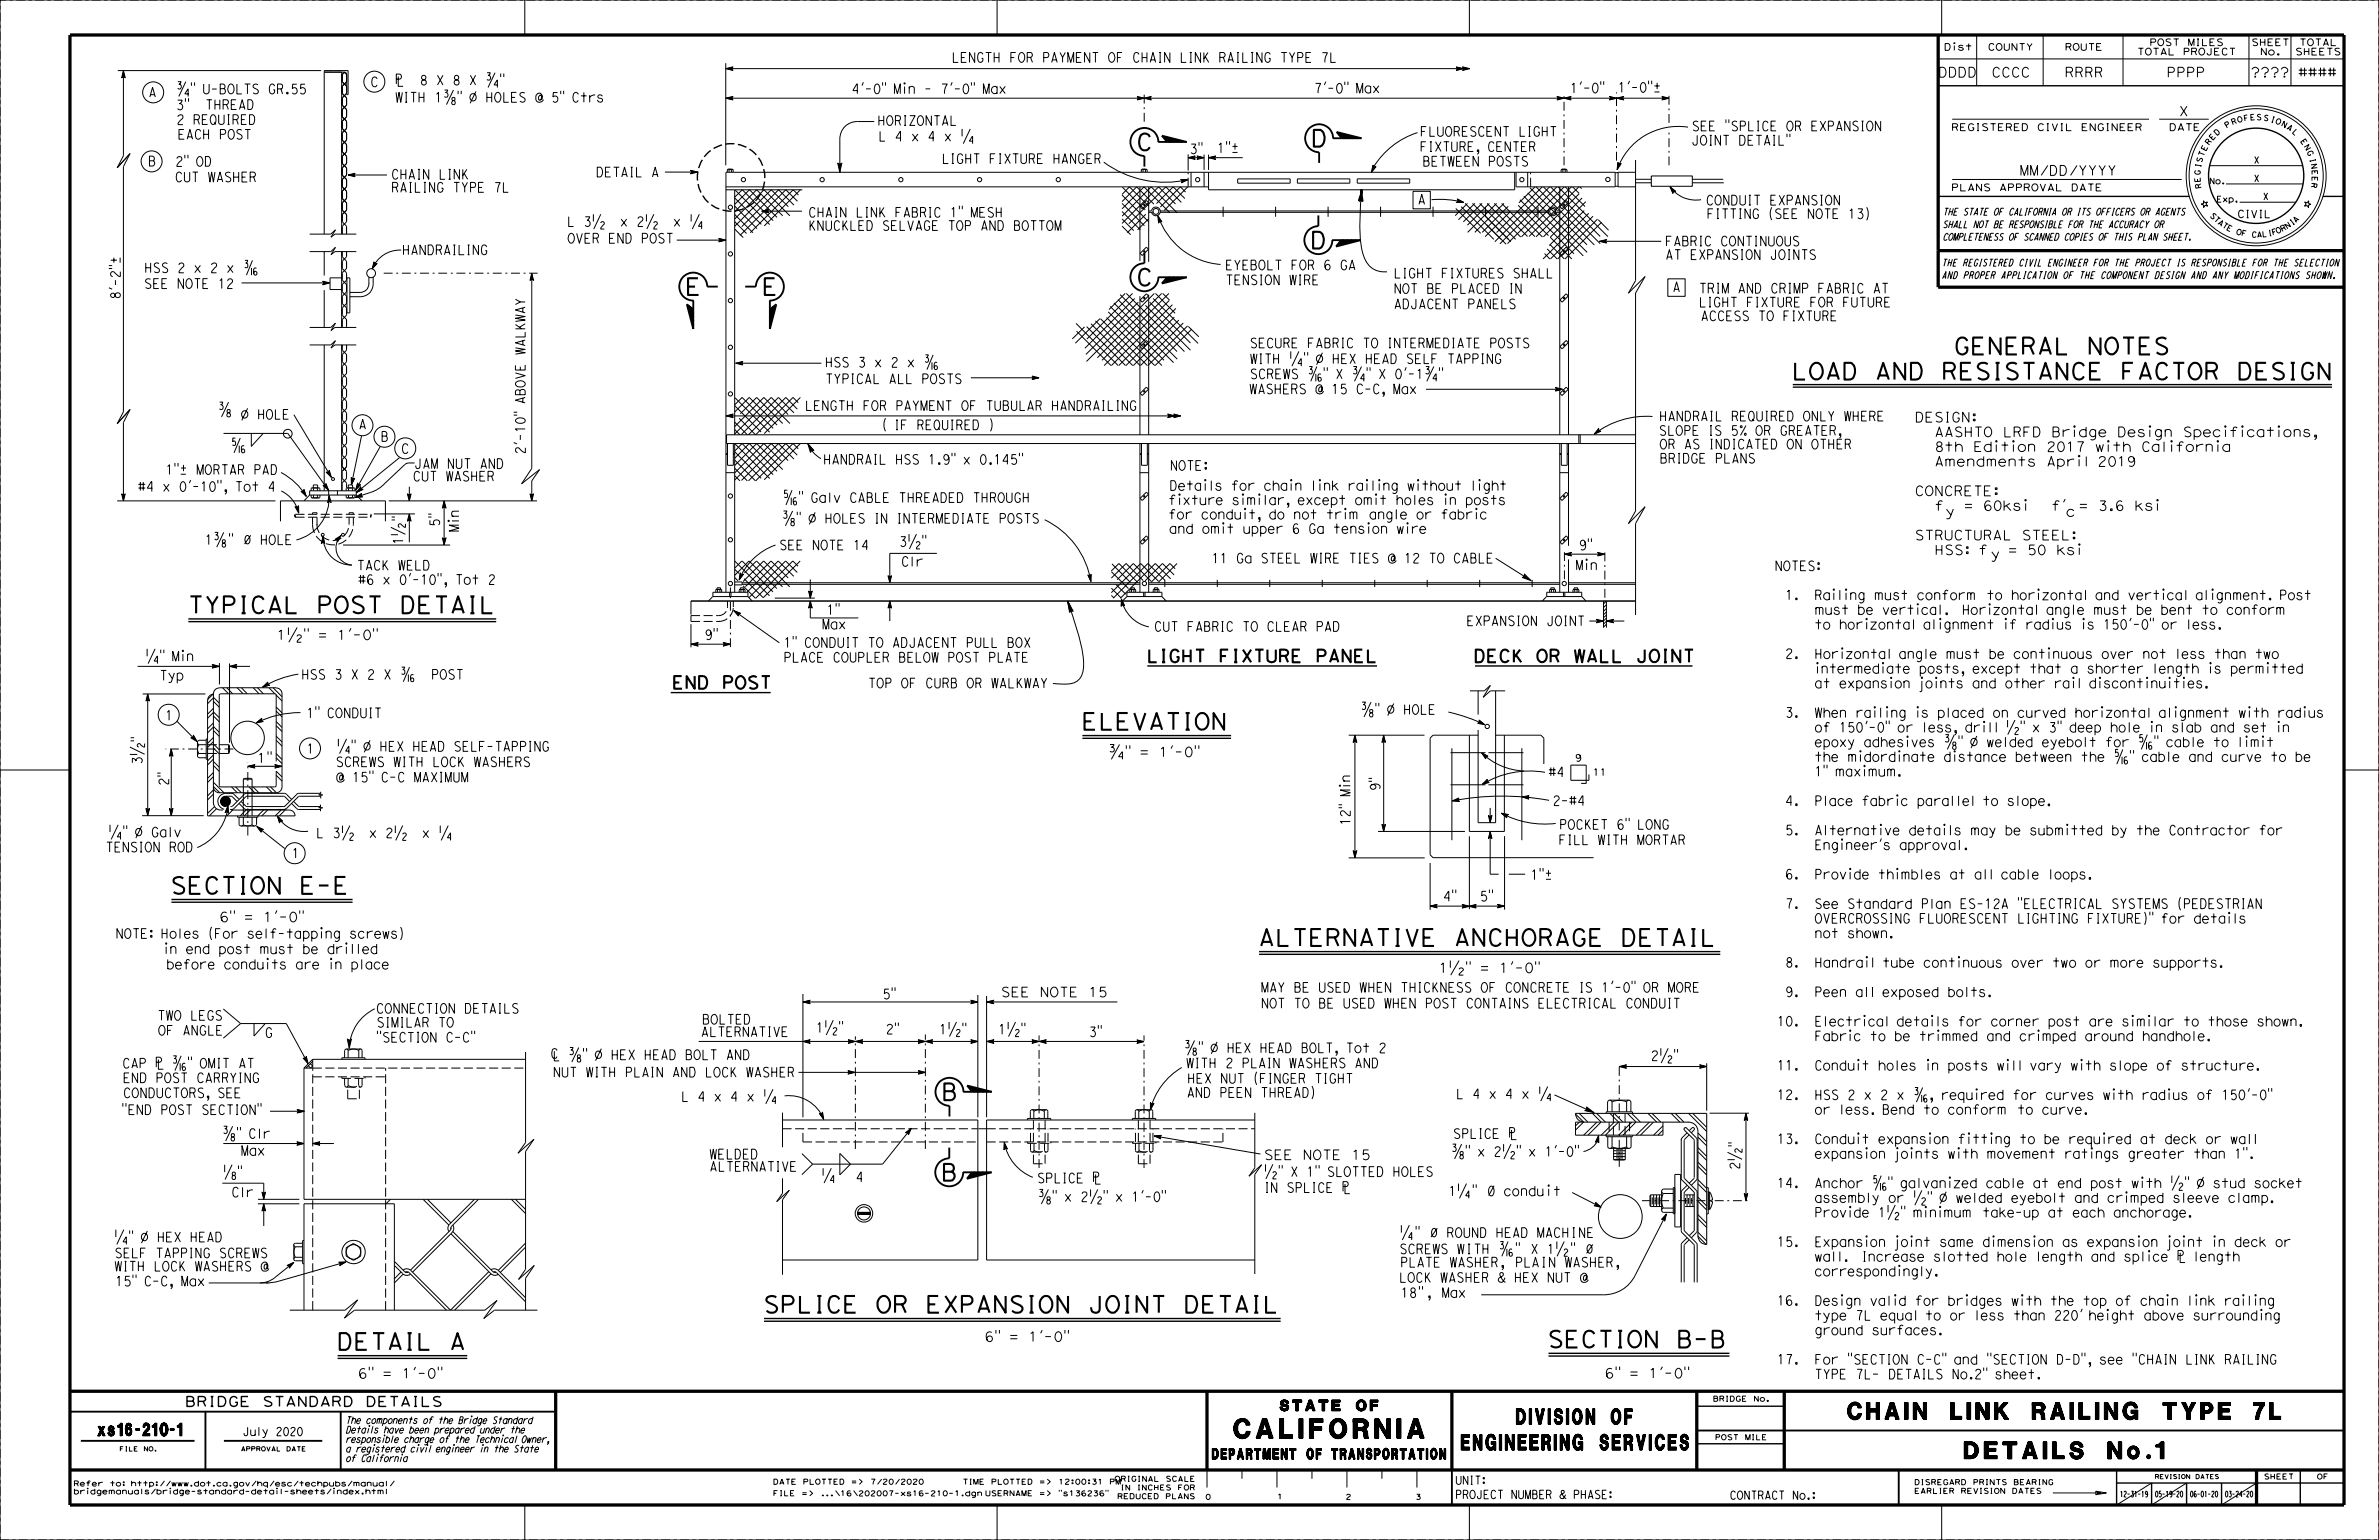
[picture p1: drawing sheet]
<svg xmlns="http://www.w3.org/2000/svg" width="432mm" height="279mm" viewBox="0 0 432 279" stroke-linecap="round" stroke-linejoin="round" font-family="sans-serif">
<defs><g id="words">
<text font-size="3.5" x="223.9" y="260.9">CALIFORNIA</text>
<g font-size="3">
<text x="206.2" y="27.3">C</text>
<text x="237.9" y="26.6">D</text>
<text x="237.8" y="45.1">D</text>
<text x="124.4" y="53.5">E</text>
<text x="138.3" y="53.5">E</text>
<text x="206.2" y="51.8">C</text>
<text x="354.6" y="64.3">GENERAL NOTES</text>
<text x="325.2" y="68.9">LOAD AND RESISTANCE FACTOR DESIGN</text>
<text x="34" y="111.3">TYPICAL POST DETAIL</text>
<text x="196.3" y="132.4">ELEVATION</text>
<text x="30.9" y="162.2">SECTION E-E</text>
<text x="228.4" y="171.6">ALTERNATIVE ANCHORAGE DETAIL</text>
<text x="170.8" y="199.6">B</text>
<text x="170.8" y="214.2">B</text>
<text x="138.5" y="238.2">SPLICE OR EXPANSION JOINT DETAIL</text>
<text x="61.1" y="244.9">DETAIL A</text>
<text x="280.8" y="244.5">SECTION B-B</text>
<text x="335.3" y="257.5">CHAIN LINK RAILING TYPE 7L</text>
<text x="356.5" y="264.7">DETAILS No.1</text>
</g>
<g font-size="2.8">
<text x="265.2" y="263.1">ENGINEERING SERVICES</text>
<text x="275.2" y="258.4">DIVISION OF</text>
</g>
<g font-size="2.3">
<text x="122" y="125">END POST</text>
<text x="208.1" y="120.2">LIGHT FIXTURE PANEL</text>
<text x="267.4" y="120.2">DECK OR WALL JOINT</text>
<text x="17.8" y="260.5">xs16-210-1</text>
</g>
<g font-size="1.9">
<text x="232.3" y="255.9">STATE OF</text>
<text x="220" y="264.7">DEPARTMENT OF TRANSPORTATION</text>
</g>
<g font-size="1.8">
<text x="172.7" y="11.3">LENGTH FOR PAYMENT OF CHAIN LINK RAILING TYPE 7L</text>
<text x="26.9" y="17.6">A</text>
<text x="31.9" y="17">ƒ&quot; U-BOLTS GR.55</text>
<text x="67.2" y="15.7">C</text>
<text x="71.7" y="15.4">Â</text>
<text x="76.2" y="15.4">8 X 8 X ƒ&quot;</text>
<text x="154.6" y="17">4'-0&quot; Min - 7'-0&quot; Max</text>
<text x="238.5" y="16.9">7'-0&quot; Max</text>
<text x="284.9" y="16.8">1'-0&quot;</text>
<text x="293.6" y="16.7">1'-0&quot;±</text>
<text x="351.8" y="14">DDDD</text>
<text x="361.4" y="14">CCCC</text>
<text x="374.7" y="14">RRRR</text>
<text x="393.2" y="14">PPPP</text>
<text x="408.3" y="14">????</text>
<text x="417.1" y="14">####</text>
<text x="31.7" y="19.9">THREAD</text>
<text x="31.9" y="19.9">3&quot;</text>
<text x="32" y="22.6">2 REQUIRED</text>
<text x="71.7" y="18.5">WITH 1…&quot; Ø HOLES @ 5&quot; Ctrs</text>
<text x="159.2" y="22.8">HORIZONTAL</text>
<text x="307" y="23.8">SEE &quot;SPLICE OR EXPANSION</text>
<text x="395.4" y="21">X</text>
<text x="32.2" y="25.3">EACH POST</text>
<text x="159.4" y="25.6">L 4 x 4 x ‚</text>
<text x="170.9" y="29.7">LIGHT FIXTURE HANGER</text>
<text x="215.9" y="27.9">3&quot;</text>
<text x="220.9" y="27.7">1&quot;±</text>
<text x="257.7" y="27.5">FIXTURE, CENTER</text>
<text x="257.7" y="24.7">FLUORESCENT LIGHT</text>
<text x="307" y="26.3">JOINT DETAIL&quot;</text>
<text x="26.9" y="30.1">B</text>
<text x="31.7" y="33">CUT WASHER</text>
<text x="31.8" y="30.2">2&quot; OD</text>
<text x="71" y="34.9">RAILING TYPE 7L</text>
<text x="71" y="32.5">CHAIN LINK</text>
<text x="108.1" y="32.1">DETAIL A</text>
<text x="257.3" y="30.1">BETWEEN POSTS</text>
<text x="366.5" y="31.8">MM/DD/YYYY</text>
<text x="102.9" y="41.1">L 3• x 2• x ‚</text>
<text x="146.7" y="41.8">KNUCKLED SELVAGE TOP AND BOTTOM</text>
<text x="146.7" y="39.4">CHAIN LINK FABRIC 1&quot; MESH</text>
<text x="257.3" y="37.1">A</text>
<text x="309.6" y="37.2">CONDUIT EXPANSION</text>
<text x="309.8" y="39.7">FITTING (SEE NOTE 13)</text>
<text x="73" y="46.2">HANDRAILING</text>
<text x="102.9" y="44.1">OVER END POST</text>
<text x="302.2" y="44.6">FABRIC CONTINUOUS</text>
<text x="302.2" y="47.1">AT EXPANSION JOINTS</text>
<text x="26.1" y="52.3">SEE NOTE 12</text>
<text x="26.2" y="49.5">HSS 2 x 2 x ‰</text>
<text x="222.4" y="49">EYEBOLT FOR 6 GA</text>
<text x="222.4" y="51.7">TENSION WIRE</text>
<text x="252.9" y="53.2">NOT BE PLACED IN</text>
<text x="252.9" y="50.4">LIGHT FIXTURES SHALL</text>
<text x="303.5" y="52.9">A</text>
<text x="308.3" y="53.2">TRIM AND CRIMP FABRIC AT</text>
<text x="252.9" y="56">ADJACENT PANELS</text>
<text x="308.3" y="55.7">LIGHT FIXTURE FOR FUTURE</text>
<text x="308.7" y="58.2">ACCESS TO FIXTURE</text>
<text x="226.8" y="66">WITH ‚&quot; Ø HEX HEAD SELF TAPPING</text>
<text x="226.8" y="63.1">SECURE FABRIC TO INTERMEDIATE POSTS</text>
<text x="149.7" y="66.6">HSS 3 x 2 x ‰</text>
<text x="149.8" y="69.6">TYPICAL ALL POSTS</text>
<text x="226.7" y="71.5">WASHERS @ 15 C-C, Max</text>
<text x="226.8" y="68.7">SCREWS ‰&quot; X ƒ&quot; X 0'-1ƒ&quot;</text>
<text x="43.7" y="76.1">Ø HOLE</text>
<text x="65.1" y="77.9">A</text>
<text x="146.1" y="74.5">LENGTH FOR PAYMENT OF TUBULAR HANDRAILING</text>
<text x="160" y="78">( IF REQUIRED )</text>
<text x="301.1" y="76.4">HANDRAIL REQUIRED ONLY WHERE</text>
<text x="347.5" y="76.6">DESIGN:</text>
<text x="69.1" y="80.1">B</text>
<text x="72.8" y="82.3">C</text>
<text x="301.1" y="79">SLOPE IS 5% OR GREATER,</text>
<text x="301.2" y="81.5">OR AS INDICATED ON OTHER</text>
<text x="349.4" y="79.3">AASHTO LRFD Bridge Design Specifications,</text>
<text x="349.6" y="81.9">8th Edition 2017 with California</text>
<text x="25" y="89.2">#4 x 0'-10&quot;, Tot 4</text>
<text x="30" y="86.1">1&quot;± MORTAR PAD</text>
<text x="74.9" y="87.3">CUT WASHER</text>
<text x="75.1" y="85">JAM NUT AND</text>
<text x="149.4" y="84.2">HANDRAIL HSS 1.9&quot; x 0.145&quot;</text>
<text x="212.3" y="89">Details for chain link railing without light</text>
<text x="212.3" y="85.3">NOTE:</text>
<text x="301.2" y="84">BRIDGE PLANS</text>
<text x="347.5" y="90">CONCRETE:</text>
<text x="349.6" y="84.6">Amendments April 2019</text>
<text x="141.9" y="94.9">…&quot; Ø HOLES IN INTERMEDIATE POSTS</text>
<text x="142" y="91.2">Š&quot; Galv CABLE THREADED THROUGH</text>
<text x="212" y="91.6">fixture similar, except omit holes in posts</text>
<text x="212" y="94.2">for conduit, do not trim angle or fabric</text>
<text x="349.9" y="92.6">f</text>
<text x="353.1" y="93.7">y</text>
<text x="353.8" y="92.6">= 60ksi</text>
<text x="371.5" y="92.6">f'</text>
<text x="375" y="93.7">c</text>
<text x="376.2" y="92.6">= 3.6 ksi</text>
<text x="37.1" y="98.8">1…&quot; Á HOLE</text>
<text x="141.4" y="99.8">SEE NOTE 14</text>
<text x="163.2" y="99.1">3•&quot;</text>
<text x="212.2" y="96.8">and omit upper 6 Ga tension wire</text>
<text x="286.6" y="99.8">9&quot;</text>
<text x="347.5" y="98">STRUCTURAL STEEL:</text>
<text x="349.8" y="100.7">HSS: f</text>
<text x="361.3" y="101.4">y</text>
<text x="364.1" y="100.7">= 50 ksi</text>
<text x="64.7" y="103.4">TACK WELD</text>
<text x="65" y="106">#6 x 0'-10&quot;, Tot 2</text>
<text x="163.5" y="102.8">Clr</text>
<text x="219.9" y="102.2">11 Ga STEEL WIRE TIES @ 12 TO CABLE</text>
<text x="285.9" y="103.4">Min</text>
<text x="322.1" y="103.6">NOTES:</text>
<text x="150" y="111.5">1&quot;</text>
<text x="266.1" y="113.5">EXPANSION JOINT</text>
<text x="323.6" y="108.8">1.</text>
<text x="329.3" y="111.5">must be vertical.</text>
<text x="329.3" y="108.8">Railing must conform to horizontal and vertical alignment. Post</text>
<text x="354.8" y="111.5">Horizontal angle must be bent to conform</text>
<text x="26.3" y="120">‚&quot; Min</text>
<text x="50.2" y="116.1">1•&quot; = 1'-0&quot;</text>
<text x="127.9" y="116">9&quot;</text>
<text x="142.2" y="117.5">1&quot; CONDUIT TO ADJACENT PULL BOX</text>
<text x="149.2" y="114.1">Max</text>
<text x="209.5" y="114.5">CUT FABRIC TO CLEAR PAD</text>
<text x="323.6" y="119.5">2.</text>
<text x="329.3" y="119.5">Horizontal angle must be continuous over not less than two</text>
<text x="329.3" y="114.2">to horizontal alignment if radius is 150'-0&quot; or less.</text>
<text x="28.9" y="123.4">Typ</text>
<text x="54.7" y="123.2">HSS 3 X 2 X ‰ POST</text>
<text x="142.2" y="120.1">PLACE COUPLER BELOW POST PLATE</text>
<text x="157.5" y="124.8">TOP OF CURB OR WALKWAY</text>
<text x="329.3" y="124.8">at expansion joints and other rail discontinuities.</text>
<text x="329.3" y="122.2">intermediate posts, except that a shorter length is permitted</text>
<text x="30" y="130.7">1</text>
<text x="55.6" y="130.2">1&quot; CONDUIT</text>
<text x="246.9" y="129.6">…&quot; Ø HOLE</text>
<text x="323.6" y="130.1">3.</text>
<text x="329.3" y="130.2">When railing is placed on curved horizontal alignment with radius</text>
<text x="55.6" y="136.7">1</text>
<text x="61.1" y="136.3">‚&quot; Ø HEX HEAD SELF-TAPPING</text>
<text x="201.1" y="137.3">ƒ&quot; = 1'-0&quot;</text>
<text x="329.3" y="135.5">epoxy adhesives …&quot; Ø welded eyebolt for Š&quot; cable to limit</text>
<text x="329.3" y="132.8">of 150'-0&quot; or less, drill •&quot; x 3&quot; deep hole in slab and set in</text>
<text x="46.7" y="138.4">1&quot;</text>
<text x="60.9" y="141.9">@ 15&quot; C-C MAXIMUM</text>
<text x="60.9" y="139.1">SCREWS WITH LOCK WASHERS</text>
<text x="281" y="140.9">#4</text>
<text x="329.3" y="140.8">1&quot; maximum.</text>
<text x="329.3" y="138.2">the midordinate distance between the Š&quot; cable and curve to be</text>
<text x="281.8" y="146.1">2-#4</text>
<text x="323.6" y="146.1">4.</text>
<text x="329.3" y="146.2">Place fabric parallel to slope.</text>
<text x="19.1" y="154.6">TENSION ROD</text>
<text x="19.6" y="151.9">‚&quot; Ø Galv</text>
<text x="52.9" y="155.7">1</text>
<text x="57.3" y="152">L 3• x 2• x ‚</text>
<text x="282.9" y="153.3">FILL WITH MORTAR</text>
<text x="283" y="150.5">POCKET 6&quot; LONG</text>
<text x="323.6" y="151.5">5.</text>
<text x="329.3" y="154.2">Engineer's approval.</text>
<text x="329.3" y="151.5">Alternative details may be submitted by the Contractor for</text>
<text x="277.8" y="159.6">1&quot;±</text>
<text x="323.6" y="159.5">6.</text>
<text x="329.3" y="159.5">Provide thimbles at all cable loops.</text>
<text x="39.1" y="167.2">6&quot; = 1'-0&quot;</text>
<text x="268.6" y="163.5">5&quot;</text>
<text x="323.6" y="164.8">7.</text>
<text x="329.3" y="167.5">OVERCROSSING FLUORESCENT LIGHTING FIXTURE)&quot; for details</text>
<text x="329.3" y="164.8">See Standard Plan ES-12A &quot;ELECTRICAL SYSTEMS (PEDESTRIAN</text>
<text x="21" y="170.3">NOTE: Holes (For self-tapping screws)</text>
<text x="29.6" y="173">in end post must be drilled</text>
<text x="329.3" y="170.2">not shown.</text>
<text x="30.2" y="175.8">before conduits are in place</text>
<text x="261.1" y="176.5">1•&quot; = 1'-0&quot;</text>
<text x="323.6" y="175.5">8.</text>
<text x="329.3" y="175.5">Handrail tube continuous over two or more supports.</text>
<text x="28.5" y="185.1">TWO LEGS</text>
<text x="68.3" y="183.8">CONNECTION DETAILS</text>
<text x="127.4" y="185.8">BOLTED</text>
<text x="160.2" y="181.2">5&quot;</text>
<text x="181.7" y="180.9">SEE NOTE 15</text>
<text x="228.8" y="180">MAY BE USED WHEN THICKNESS OF CONCRETE IS 1'-0&quot; OR MORE</text>
<text x="228.8" y="182.9">NOT TO BE USED WHEN POST CONTAINS ELECTRICAL CONDUIT</text>
<text x="323.6" y="180.8">9.</text>
<text x="329.3" y="180.8">Peen all exposed bolts.</text>
<text x="28.7" y="187.8">OF ANGLE</text>
<text x="48.1" y="188.2">G</text>
<text x="67.4" y="189.1">&quot;SECTION C-C&quot;</text>
<text x="68.3" y="186.4">SIMILAR TO</text>
<text x="127.2" y="188.1">ALTERNATIVE</text>
<text x="148.1" y="187.3">1•&quot;</text>
<text x="160.8" y="187.6">2&quot;</text>
<text x="170.4" y="187.6">1•&quot;</text>
<text x="181.2" y="187.6">1•&quot;</text>
<text x="197.6" y="188.1">3&quot;</text>
<text x="214.8" y="191">…&quot; Ø HEX HEAD BOLT, Tot 2</text>
<text x="322.5" y="186.2">10.</text>
<text x="329.3" y="188.8">Fabric to be trimmed and crimped around handhole.</text>
<text x="329.3" y="186.2">Electrical details for corner post are similar to those shown.</text>
<text x="22.2" y="193.8">CAP Â ‰&quot; OMIT AT</text>
<text x="22.3" y="196.4">END POST CARRYING</text>
<text x="100.1" y="192.2">• …&quot; Ø HEX HEAD BOLT AND</text>
<text x="100.3" y="195.4">NUT WITH PLAIN AND LOCK WASHER</text>
<text x="215.3" y="193.7">WITH 2 PLAIN WASHERS AND</text>
<text x="215.5" y="196.5">HEX NUT (FINGER TIGHT</text>
<text x="299.6" y="192.4">2•&quot;</text>
<text x="322.5" y="194.2">11.</text>
<text x="329.3" y="194.2">Conduit holes in posts will vary with slope of structure.</text>
<text x="22" y="202.2">&quot;END POST SECTION&quot;</text>
<text x="22.3" y="199.2">CONDUCTORS, SEE</text>
<text x="123.6" y="199.8">L 4 x 4 x ‚</text>
<text x="215.4" y="199.1">AND PEEN THREAD)</text>
<text x="264.3" y="199.3">L 4 x 4 x ‚</text>
<text x="322.5" y="199.5">12.</text>
<text x="329.3" y="202.2">or less. Bend to conform to curve.</text>
<text x="329.3" y="199.5">HSS 2 x 2 x ‰, required for curves with radius of 150'-0&quot;</text>
<text x="40.3" y="206.6">…&quot; Clr</text>
<text x="43.7" y="209.6">Max</text>
<text x="263.3" y="209.8">…&quot; x 2•&quot; x 1'-0&quot;</text>
<text x="263.7" y="206.6">SPLICE Â</text>
<text x="322.5" y="207.5">13.</text>
<text x="329.3" y="207.5">Conduit expansion fitting to be required at deck or wall</text>
<text x="128.7" y="210.3">WELDED</text>
<text x="128.8" y="212.5">ALTERNATIVE</text>
<text x="155.3" y="214.4">4</text>
<text x="188.2" y="214.6">SPLICE Â</text>
<text x="229.3" y="213.5">•&quot; X 1&quot; SLOTTED HOLES</text>
<text x="229.4" y="210.4">SEE NOTE 15</text>
<text x="322.5" y="215.5">14.</text>
<text x="329.3" y="215.5">Anchor Š&quot; galvanized cable at end post with •&quot; Ø stud socket</text>
<text x="329.3" y="210.2">expansion joints with movement ratings greater than 1&quot;.</text>
<text x="42" y="217.2">Clr</text>
<text x="188.3" y="218">…&quot; x 2•&quot; x 1'-0&quot;</text>
<text x="229.4" y="216.3">IN SPLICE Â</text>
<text x="262.9" y="217">1‚&quot; 0 conduit</text>
<text x="269.8" y="216.9">/</text>
<text x="329.3" y="220.9">Provide 1•&quot; minimum take-up at each anchorage.</text>
<text x="329.3" y="218.2">assembly or •&quot; Ø welded eyebolt and crimped sleeve clamp.</text>
<text x="20.7" y="225.3">‚&quot; Ø HEX HEAD</text>
<text x="254" y="227.5">SCREWS WITH ‰&quot; X 1•&quot; Á</text>
<text x="254" y="224.5">‚&quot; Á ROUND HEAD MACHINE</text>
<text x="322.5" y="226.2">15.</text>
<text x="329.3" y="226.2">Expansion joint same dimension as expansion joint in deck or</text>
<text x="20.7" y="230.6">WITH LOCK WASHERS @</text>
<text x="20.8" y="228.2">SELF TAPPING SCREWS</text>
<text x="20.9" y="233.3">15&quot; C-C, Max</text>
<text x="253.9" y="232.7">LOCK WASHER &amp; HEX NUT @</text>
<text x="254.1" y="229.9">PLATE WASHER, PLAIN WASHER,</text>
<text x="329.3" y="231.5">correspondingly.</text>
<text x="329.3" y="228.9">wall.</text>
<text x="338.2" y="228.9">Increase slotted hole length and splice Â length</text>
<text x="254.2" y="235.4">18&quot;, Max</text>
<text x="322.5" y="236.8">16.</text>
<text x="329.3" y="239.5">type 7L equal to or less than 220' height above surrounding</text>
<text x="329.3" y="236.9">Design valid for bridges with the top of chain link railing</text>
<text x="178" y="243.4">6&quot; = 1'-0&quot;</text>
<text x="329.3" y="242.2">ground surfaces.</text>
<text x="64.3" y="250.1">6&quot; = 1'-0&quot;</text>
<text x="290.5" y="250">6&quot; = 1'-0&quot;</text>
<text x="322.5" y="247.5">17.</text>
<text x="329.3" y="250.2">TYPE 7L- DETAILS No.2&quot; sheet.</text>
<text x="329.3" y="247.5">For &quot;SECTION C-C&quot; and &quot;SECTION D-D&quot;, see &quot;CHAIN LINK RAILING</text>
<text x="33.5" y="255.2">BRIDGE STANDARD DETAILS</text>
</g>
<g font-size="1.5">
<text x="83.3" y="96.6" transform="rotate(-90 83.3 96.6)">Min</text>
<text x="44" y="260.5">July 2020</text>
<text x="264.1" y="269.3">UNIT:</text>
<text x="264.1" y="271.9">PROJECT NUMBER &amp; PHASE:</text>
<text x="313.9" y="272">CONTRACT No.:</text>
</g>
<text font-size="1.4" x="406.1" y="39.5">CIVIL</text>
<g font-size="1.3">
<text x="354.1" y="23.7">REGISTERED CIVIL ENGINEER</text>
<text x="393.7" y="23.7">DATE</text>
<text x="409.1" y="29.7">X</text>
<text x="354.1" y="34.6">PLANS APPROVAL DATE</text>
<text x="409.1" y="33">X</text>
<text x="352.6" y="41.3">SHALL NOT BE RESPONSIBLE FOR THE ACCURACY OR</text>
<text x="352.6" y="39">THE STATE OF CALIFORNIA OR ITS OFFICERS OR AGENTS</text>
<text x="410.7" y="36.3">X</text>
<text x="352.6" y="43.6">COMPLETENESS OF SCANNED COPIES OF THIS PLAN SHEET.</text>
<text x="352.4" y="50.6">AND PROPER APPLICATION OF THE COMPONENT DESIGN AND ANY MODIFICATIONS SHOWN.</text>
<text x="352.4" y="48.3">THE REGISTERED CIVIL ENGINEER FOR THE PROJECT IS RESPONSIBLE FOR THE SELECTION</text>
<text x="285.8" y="138.1">9</text>
<text x="289.1" y="140.7">11</text>
<text x="62.7" y="263.5">a registered civil engineer in the State</text>
<text x="62.7" y="261.8">responsible charge of the Technical Owner,</text>
<text x="62.7" y="260">Details have been prepared under the</text>
<text x="62.7" y="258.3">The components of the Bridge Standard</text>
<text x="62.7" y="265.2">of California</text>
</g>
<g font-size="1.2">
<text x="352.8" y="9.1">Dist</text>
<text x="360.8" y="9.1">COUNTY</text>
<text x="374.8" y="9.1">ROUTE</text>
<text x="387.9" y="10">TOTAL PROJECT</text>
<text x="390.1" y="8.3">POST MILES</text>
<text x="408.6" y="8.3">SHEET</text>
<text x="410.2" y="10">No.</text>
<text x="416.6" y="10">SHEETS</text>
<text x="417.3" y="8.3">TOTAL</text>
</g>
<g font-size="1.1">
<text x="401" y="33.4">No.</text>
<text x="402.3" y="36.7">Exp.</text>
<text x="384.8" y="271.6">12-31-19</text>
<text x="391.1" y="271.6">05-19-20</text>
<text x="397.5" y="271.6">06-01-20</text>
<text x="403.8" y="271.6">03-24-20</text>
</g>
<g font-size="1">
<text x="404.1" y="23.3" transform="rotate(-31 404.1 23.3)">P</text>
<text x="405.2" y="22.7" transform="rotate(-20 405.2 22.7)">R</text>
<text x="406.2" y="22.3" transform="rotate(-15 406.2 22.3)">O</text>
<text x="407.3" y="22" transform="rotate(-10 407.3 22)">F</text>
<text x="408.4" y="21.8" transform="rotate(-4 408.4 21.8)">E</text>
<text x="409.5" y="21.8" transform="rotate(1 409.5 21.8)">S</text>
<text x="410.7" y="21.8" transform="rotate(12 410.7 21.8)">S</text>
<text x="412.1" y="22.1" transform="rotate(17 412.1 22.1)">I</text>
<text x="412.9" y="22.3" transform="rotate(22 412.9 22.3)">O</text>
<text x="414" y="22.8" transform="rotate(28 414 22.8)">N</text>
<text x="414.9" y="23.3" transform="rotate(33 414.9 23.3)">A</text>
<text x="399.6" y="29.6" transform="rotate(-74 399.6 29.6)">S</text>
<text x="399.9" y="28.5" transform="rotate(-69 399.9 28.5)">T</text>
<text x="400.4" y="27.5" transform="rotate(-63 400.4 27.5)">E</text>
<text x="400.9" y="26.4" transform="rotate(-53 400.9 26.4)">R</text>
<text x="401.6" y="25.5" transform="rotate(-47 401.6 25.5)">E</text>
<text x="402.3" y="24.7" transform="rotate(-42 402.3 24.7)">D</text>
<text x="415.9" y="24" transform="rotate(44 415.9 24)">L</text>
<text x="417.5" y="25.6" transform="rotate(55 417.5 25.6)">E</text>
<text x="418.1" y="26.6" transform="rotate(60 418.1 26.6)">N</text>
<text x="418.7" y="27.5" transform="rotate(65 418.7 27.5)">G</text>
<text x="419.2" y="28.9" transform="rotate(76 419.2 28.9)">I</text>
<text x="419.4" y="29.7" transform="rotate(81 419.4 29.7)">N</text>
<text x="399.3" y="31.8" transform="rotate(-85 399.3 31.8)">G</text>
<text x="399.4" y="33" transform="rotate(-96 399.4 33)">E</text>
<text x="399.4" y="30.5" transform="rotate(-79 399.4 30.5)">I</text>
<text x="399.6" y="34.1" transform="rotate(-101 399.6 34.1)">R</text>
<text x="419.6" y="33.1" transform="rotate(98 419.6 33.1)">R</text>
<text x="419.6" y="30.8" transform="rotate(87 419.6 30.8)">E</text>
<text x="419.7" y="32" transform="rotate(92 419.7 32)">E</text>
<text x="401" y="39.2" transform="rotate(46 401 39.2)">S</text>
<text x="401.7" y="39.9" transform="rotate(41 401.7 39.9)">T</text>
<text x="402.4" y="40.6" transform="rotate(37 402.4 40.6)">A</text>
<text x="403.2" y="41.1" transform="rotate(32 403.2 41.1)">T</text>
<text x="404" y="41.6" transform="rotate(27 404 41.6)">E</text>
<text x="415.1" y="41.6" transform="rotate(-34 415.1 41.6)">N</text>
<text x="416.1" y="40.9" transform="rotate(-38 416.1 40.9)">I</text>
<text x="416.7" y="40.5" transform="rotate(-43 416.7 40.5)">A</text>
<text x="405.8" y="42.4" transform="rotate(18 405.8 42.4)">O</text>
<text x="406.7" y="42.7" transform="rotate(13 406.7 42.7)">F</text>
<text x="408.6" y="43" transform="rotate(4 408.6 43)">C</text>
<text x="409.6" y="43.1" transform="rotate(-1 409.6 43.1)">A</text>
<text x="410.6" y="43" transform="rotate(-6 410.6 43)">L</text>
<text x="411.7" y="42.8" transform="rotate(-10 411.7 42.8)">I</text>
<text x="412.5" y="42.7" transform="rotate(-15 412.5 42.7)">F</text>
<text x="413.3" y="42.4" transform="rotate(-24 413.3 42.4)">O</text>
<text x="414.2" y="42.1" transform="rotate(-29 414.2 42.1)">R</text>
<text x="310.9" y="254.2">BRIDGE No.</text>
<text x="311.2" y="261.2">POST MILE</text>
<text x="13.3" y="269.6">Refer to: http://www.dot.ca.gov/hq/esc/techpubs/manual/</text>
<text x="140.3" y="269.3">DATE PLOTTED =&gt;</text>
<text x="157.9" y="269.3">7/20/2020</text>
<text x="174.7" y="269.3">TIME PLOTTED =&gt;</text>
<text x="192.1" y="269.3">12:00:31 PM</text>
<text x="202.3" y="268.8">ORIGINAL SCALE</text>
<text x="347.4" y="269.4">DISREGARD PRINTS BEARING</text>
<text x="410.9" y="268.4">SHEET</text>
<text x="420.5" y="268.4">OF</text>
<text x="13.3" y="271.1">bridgemanuals/bridge-standard-detail-sheets/index.html</text>
<text x="140.3" y="271.4">FILE =&gt;</text>
<text x="148.9" y="271.4">...\16\202007-xs16-210-1.dgn USERNAME =&gt;</text>
<text x="192.1" y="271.4">&quot;s136236&quot;</text>
<text x="202.8" y="271.9">REDUCED PLANS</text>
<text x="203.3" y="270.4">IN INCHES FOR</text>
<text x="218.7" y="272">0</text>
<text x="231.8" y="272">1</text>
<text x="244.2" y="272">2</text>
<text x="256.9" y="272">3</text>
<text x="347.4" y="271">EARLIER REVISION DATES</text>
</g>
<g font-size=".8">
<text x="21.7" y="263.3">FILE NO.</text>
<text x="43.7" y="263.3">APPROVAL DATE</text>
<text x="391.1" y="268.3">REVISION DATES</text>
</g>
</g></defs>
<g fill="none" stroke="#000" stroke-width=".18">
<path d="M0 0h431.8v279.4h-431.8zM21.4 12.8h36.9M22.4 13.4v.3v-.3M22.4 12.8l.3 1.3-.3-.2-.3 .2zM22.4 13.1l.2 .9-.2-.2-.2 .2zM22.4 13.2l.2 .7-.2-.1-.1 .1zM22.4 13.4l.1 .4h-.2zM22.4 12.8v15.5l-1.1 2.1 2.3-2.5-1.2 2.3v44.5l-1.1 2.2 2.3-2.6-1.2 2.4v14.2M32.3 14.8h.5l-.1 .4-.2 .1a.42 .42 0 0 1 .4 .5 .42 .42 0 0 1-.6 .3v-.1M33.7 17.8v.7M33.7 14.8l-1.2 2.7M34.2 17.8v.7"/>
<path d="M34.3 17h-.7l.5-.8v1.3M34.7 15v.6M35.3 15v.6M62 13.1v29.4M62.5 13.1l.4 .4v1.2l-.8 .9v1.3l.8 .8v1.3l-.8 .9v1.2l.8 .9v1.2l-.8 .9v1.2l.8 .9v1.2l-.8 .9v1.3l.8 .8v1.3l-.8 .9v1.2l.8 .9v1.2l-.8 .9v1.2l.8 .9v1.2l-.8 .9v1.3l.1 .2M62.5 13.1l.4 .2v.2v3.5l.3 .2v-4.4h-4.4l.2 .3M62.5 13.1h-3.7v29.4M62.5 13.1l-.4 .4v1.2l.8 .9v1.3M62.8 17l-.7 .9v1.2l.8 .9v1.2l-.8 .9v1.2l.8 .9v1.2l-.8 .9v1.2l.8 .9v1.3l-.8 .9v1.2l.8 .9v1.2l-.8 .9v1.2l.8 .9v1.2l-.8 .9v1.2l.8 .9-.1 1.4M62.9 17h-.1M62.9 16.9l-.1 .1M62.9 16.9h.1"/>
<path d="M80.7 16.3h.5v.3l-.3 .2a.4 .4 0 0 1 .4 .5 .4 .4 0 0 1-.6 .2M82.3 18.2a.37 .37 0 0 0-.3 .6 .37 .37 0 0 0 .6 0 .37 .37 0 0 0-.2-.6l-.3-.1v-.4h.4v.4l-.1 .1M82.3 16.3l-1.3 2.7M83.1 16.5v.6M83.7 16.5v.6M85.5 17.1a.6 .6 0 0 1 .8 .2 .6 .6 0 0 1-.1 .8 .6 .6 0 0 1-.8 0l-.1-.6zM86.4 16.6l-1.1 2.1M88.4 13.2h.6l-.1 .3-.3 .2a.4 .4 0 0 1 .4 .5 .4 .4 0 0 1-.6 .2M89.9 13.2l-1.3 2.7M90.4 15.4h-.7l.5-.9 .1 1.4M90.9 13.3v.7M91.4 13.3v.7"/>
<path d="M95.2 0v6.3M101.8 16.5v.6M102.3 16.5v.6M131.7 17.8l1.3-.3-.2 .3 .2 .3zM131.7 12.5l1.3-.4-.2 .4 .2 .3zM131.7 17.8h171.2M131.7 12.5h135M131.7 11.5v18.5M132 17.8l.9-.2-.1 .2 .1 .3zM132 12.5l.9-.3-.1 .3 .1 .2zM132.2 17.8l.6-.1-.1 .1 .1 .2zM132.2 12.5l.6-.2-.1 .2 .1 .1z"/>
<path d="M132.3 17.8l.4-.1v.2zM132.3 17.8l.3 .1h-.3M132.3 12.5l.4-.2v.3zM132.3 12.4l.3 .1h-.3M156.7 14.9l-.2 .6M160.2 14.9v.6M160.7 14.9v.6M164.2 15.7v1.3M172.8 14.9l-.2 .6M176.3 14.9v.6M176.8 14.9v.6M181 0v6.3"/>
<path d="M206.4 17.5l1.3 .3-1.3 .3 .2-.3zM206.5 17.6l1 .2-1 .3 .2-.3zM206.6 17.7l.7 .1-.7 .2 .1-.2zM206.7 17.7l.4 .1-.4 .1zM207.1 17.8l-.3 .1h.3M207.7 17.8l1.3-.3-.3 .3 .3 .3zM207.9 17.8l.9-.2-.1 .2 .1 .3zM208.1 17.8l.6-.1-.1 .1 .1 .2zM208.2 17.8l.4-.1v.2zM208.3 17.8l.3 .1h-.3M240.6 14.8l-.2 .6M244.1 14.8v.6"/>
<path d="M244.7 14.8v.6M264.3 12.1l1.3 .4-1.3 .3 .2-.3zM264.5 12.2l.9 .3-.9 .2 .1-.2zM264.6 12.3l.6 .2-.6 .1 .1-.1zM264.7 12.3l.3 .2-.3 .1zM265 12.4l-.2 .1h.2M265.5 12.1l1.2 .4-1.2 .3 .2-.3zM265.6 12.2l.9 .3-.9 .2 .1-.2zM265.7 12.3l.6 .2-.6 .1 .1-.1zM265.8 12.3l.4 .2-.4 .1zM266.2 12.4l-.3 .1h.3M266.7 0v6.3"/>
<path d="M282.6 17.5l1.3 .3-1.3 .3 .2-.3zM282.8 17.6l.9 .2-.9 .3 .1-.3zM282.9 17.7l.6 .1-.6 .2 .1-.2zM282.9 17.7l.4 .1-.4 .1zM283.3 17.8l-.3 .1h.3M283.9 17.8l1.3-.3-.3 .3 .3 .3zM284.1 17.8l.9-.2-.1 .2 .1 .3zM284.3 17.8l.6-.1-.1 .1 .1 .2zM284.4 17.8l.4-.1v.2zM284.5 17.8l.3 .1h-.3M287.1 14.8l-.3 .5M290.5 14.7v.7"/>
<path d="M291.1 14.7v.7M292.1 17.5l1.3 .3-1.3 .3 .2-.3zM292.3 17.6l.9 .2-.9 .3 .1-.3zM292.4 17.7l.6 .1-.6 .2 .1-.2zM292.5 17.7l.3 .1-.3 .1zM292.8 17.8l-.2 .1h.2M293.4 17.8l1.3-.3-.2 .3 .2 .3zM293.7 17.8l.9-.2-.2 .2 .2 .3zM293.8 17.8l.7-.1-.1 .1 .1 .2zM294 17.8l.4-.1v.2zM294 17.8l.3 .1h-.3M295.8 14.7l-.3 .6"/>
<path d="M299.2 14.6v.7M299.8 14.6v.7M301.7 17.5l1.2 .3-1.2 .3 .2-.3zM301.8 17.6l.9 .2-.9 .3 .1-.3zM301.9 17.7l.6 .1-.6 .2 .1-.2zM302 17.7l.4 .1-.4 .1zM302.4 17.8l-.3 .1h.3M351.8 10.7h73.7M352.4 0v6.3M354.7 8.3v.8M358.8 6.3v9.3M370.8 6.3v9.3"/>
<path d="M385.3 6.3v9.3M408.2 6.3v9.3M415.8 6.3v9.3M33.5 28.1v.6M34.1 28.1v.6M63.2 31.8l1.3-.4-.3 .4 .3 .3zM63.2 31.8h7M63.4 31.8l.9-.3-.1 .3 .1 .2zM63.6 31.8l.6-.2-.1 .2 .1 .1zM63.7 31.8l.4-.2v.3zM63.8 31.7l.3 .1h-.3M107.7 38.9v1.3"/>
<path d="M109 38.9l-1.2 2.7M117.3 38.9v1.3M118.7 38.9l-1.3 2.7M120.7 31.2h5.9M125.3 30.9l1.3 .3-1.3 .3 .3-.3zM125.4 38.9v1.3M125.5 31l.9 .2-.9 .2 .1-.2zM125.6 31l.6 .2-.6 .2 .1-.2zM125.7 31.1l.3 .1-.3 .1zM126 31.2l-.2 .1h.2M126.9 38.9l-1.2 2.7M131.8 34.4h13.8"/>
<path d="M131.8 33.9h87.6M132.2 30.7h.7M132.3 30.8l.3-.1 .2 .1M132.3 30.8v.4M132.3 30.8l-.2-.1-.1 .5M132.8 30.8h.2l.1 .4M132.8 30.8v.4M133.3 38.9l3.4 3.3M133.3 37.1l2.7-2.7 5 5M133.3 34.4v44.5M133.3 38.4l4-4 4.8 4.8M133.3 35.8l1.4-1.4 5.6 5.6"/>
<path d="M133.3 37.4l4.1 4.1M133.4 35.9l4.8 4.8M133.5 34.5l6.2 6.2M138.3 38.3l1.2-.3-.2 .3 .2 .3zM138.3 38.3h7.3M138.5 38.3l.9-.2-.2 .2 .2 .3zM138.7 38.3l.6-.1-.1 .1 .1 .2zM138.8 38.3l.4-.1v.2zM138.9 38.3h.2h-.2M143.1 37.5l-3.1-3.1-6.7 6.7M143.4 39.2l-4.7-4.8-5.4 5.3M144.1 37.2l-2.8-2.8-6.7 6.7"/>
<path d="M144.7 36.5l-2.1-2.1-8.3 8.3M144.9 35.4l-.9-1-7.8 7.8M145.3 34.4l-6.6 6.6M152 29.6l.4 .2 .4-.2-.4 1.7zM152.4 29.8v.3l.1-.3M152.6 29.7l-.2 .8-.1-.8M152.7 29.7l-.3 1.2-.2-1.2M158.7 22h-3.1a3.1 3.1 0 0 0-3.2 3.2v6.1M174.1 37.3v.7M174.6 23.4v1.3M174.7 37.3v.7M176.1 23.4l-1.3 2.7"/>
<path d="M176.6 25.6h-.6l.5-.8v1.3M200.3 29.4a18.8 18.8 0 0 0 15.3 3.2M203.7 37.9l3.9-4 4.8 4.7M203.7 35.3l1.3-1.4 3.5 3.5M203.7 36.6l2.6-2.7 3.1 3.1M203.7 36.9l4 4.1M203.7 39.7l2.1 2.1M203.7 38.4l3.3 3.3M203.7 35.4l4.8 4.8M203.7 34l4.2 4.1M206.9 33.9v13.4M206.9 37.5l1.2-1.1 .4 .4-1.2 1.1z"/>
<path d="M207.3 30.7h.8M207.5 30.8l.3-.1 .1 .1M207.5 30.8v.4M207.5 30.8l-.3-.1v.5M207.9 30.8h.3v.4M207.9 30.8v.5M208 38.9l-3.4 3.3M208.5 39.7l-2 2M208.5 38.3h.4a.81 .81 0 0 1 1.3-.6 .81 .81 0 0 1-.2 1.4 .81 .81 0 0 1-1-.6M208.5 33.9v13.6M209 38.5h.1M209.3 38.4l-.2 .1h-.6"/>
<path d="M210.1 39.1a13 13 0 0 0 11.4 8.9M210.1 39.1l.8 1.2-.4-.2-.2 .4zM210.3 39.4l.5 .7h-.3l-.2 .2zM210.3 39.5l.4 .6-.2-.1-.1 .2zM210.4 39.7l.2 .3-.2 .1zM210.4 39.7l.1 .3-.2-.3M210.6 38.5h70.4M210.6 38.3h70.4M213.4 37l-3.1-3.1-6.6 6.6M213.7 38.6l-4.7-4.7-5.3 5.3M214.3 32.6h1.3l-1.1 .6 .1-.4zM214.4 36.7l-2.8-2.8-6.7 6.7"/>
<path d="M214.5 32.6h.9l-.8 .5v-.3zM214.6 32.7h.6l-.6 .2 .1-.1zM214.7 32.7h.4l-.4 .2zM215.1 32.7l-.3 .1 .3-.1M215.1 36l-2.2-2.1-3 3M215.2 34.9l-1-1-3.6 3.7M215.6 33.9l-4.3 4.3M215.7 28.6l1.2-.3-.2 .3 .2 .3zM215.7 28.6h2.8M215.7 28v2.9M215.9 28.6l.9-.2-.2 .2 .2 .2zM216.1 28.6l.6-.2-.1 .2 .1 .2z"/>
<path d="M216.2 31.3v2.6M216.2 28.6l.4-.1v.2zM216.2 28.6h.3h-.3M217.3 28.3l1.2 .3-1.2 .3 .2-.3zM217.4 28.4l.9 .2-.9 .2 .2-.2zM217.5 28.4l.6 .2-.6 .2 .1-.2zM217.6 28.5l.4 .1-.4 .1zM217.6 25.8v.6M218 28.6h-.3h.3M218.2 25.8v.6M218.5 28v2.8M218.5 31.3v2.6"/>
<path d="M219.4 28.6l1.2-.3-.2 .3 .2 .3zM219.4 31.3v3.1h55.5v-3.1M219.4 28v2.8M219.4 28.6h6.2M219.6 28.6l.9-.2-.2 .2 .2 .2zM219.8 28.6l.6-.2-.1 .2 .1 .2zM219.9 28.6l.4-.1v.2zM219.9 28.6h.3h-.3M222 37.5v1.8M222.6 25.6v.6M223.2 25.6v.6M224.6 32.5h9.6v.7h-9.6z"/>
<path d="M231.5 37.5v1.8M235.5 32.5h9.5v.7h-9.5zM241.1 37.5v1.8M246.3 32.5h9.6v.7h-9.6zM247 36.3l-.2 .1M247 36.3l.2 .1M247.1 34.4l-.5 2.1 .2-.1M247.1 34.4l.1 2M247.1 34.4l-.1 1.9M247.1 34.4a40.9 40.9 0 0 0 .2 11.3 4 4 0 0 0 4 3.6h.4M247.1 34.4l.2 2.1-.1-.1M247.1 34.4l-.3 2"/>
<path d="M247.1 34.4l-.2 1.9M247.1 34.4l.2 2.1M247.1 34.4v2M247.1 34.4l-.4 2M249.2 30.7l.1-.3-.1 .3M249.2 30l.2 .3 .4-.1-.9 1.1zM249.2 30.1l.2 .2h.2l-.6 .7zM249.2 30.2l.3 .2-.4 .5zM249.3 30.3l.1 .1-.2 .3zM250.6 37.5v1.8M256.5 34.7h3.1v3.2h-3.1zM257.3 24.1a14.6 14.6 0 0 0-8 6.2"/>
<path d="M259.8 36.2a17.2 17.2 0 0 1 5.9 .5M260.1 37.5v1.8M264.2 37.8l4.5 4.5M264.5 36.1l1.2 .6h-1.3l.3-.2zM264.6 36.2l.9 .5h-1l.2-.2zM264.7 36.3l.6 .3h-.7l.2-.1zM264.8 36.4l.3 .2h-.4zM265.1 36.5h-.3l.3 .1M265.2 37.5l5.9 5.9M265.9 36.9l6.6 6.5M266.3 36.9l-2.2 2.2M267.3 36.9l6.5 6.5"/>
<path d="M267.7 36.9l-3 3M268.6 36.9l6.5 6.5M269 36.9l-3.4 3.4M269.6 37.5v1.8M269.7 39.3l4.5 4.6M269.9 36.9l6.1 6.1M270.3 36.9l-4 4M271.2 36.9l6 6M271.6 36.9l-5.2 5.3M272.6 36.9l6 6M273 36.9l-5.3 5.3M273.8 37.4l-4.8 4.8"/>
<path d="M274 38.5l-4.4 4.4M275.2 31.3v2.6h18v-2.6h-161.4v76.2M275.2 38.2l4.8 4.8M275.6 37.3l5.5 5.5M275.9 36.2l9.8 9.8M276.6 35.6l10.8 10.8M277.3 35l10.8 10.8M277.3 31.3v2.6M277.7 34.1l10.3 10.3M278.6 33.9l-2.9 2.9M278.8 33.9l10.6 10.5M279.2 37.5v1.8"/>
<path d="M279.9 33.9l-8.3 8.3M280.1 33.9l10.3 10.3M281.3 33.9l-10 10M281.4 33.9l9 9M282.3 38.4l.2 .1h.6M282.6 38.5h.1M282.6 33.9l-10.4 10.3M282.8 33.9l9.1 9M283.1 38.3l-.5-.1a.8 .8 0 0 0-1.1-.6 .8 .8 0 0 0-.3 1.2 .8 .8 0 0 0 1.3 0l.1-.3M283.1 33.9v45M283.1 37.5l1.2-1.1 .4 .4-1.2 1.1zM283.5 30.7h.8"/>
<path d="M283.7 30.8l.3-.1 .1 .1M283.7 30.8v.4M283.7 30.8l-.3-.1v.5M283.8 37.1h.2v.1h-.2zM283.9 33.9l-10.3 10.3M284.1 30.8h.3v.4M284.1 30.8v.4M284.1 33.9l3.6 3.6M284.7 33.9v45M285.2 33.9l-9 9.1M285.4 33.9l1.2 1.2M286.6 33.9l-9.1 9"/>
<path d="M286.6 35.2l-7.8 7.8M286.7 33.9l.4 .3M287.2 35.9l-7.1 7.1M287.5 38.2l-6.3 6.4M287.8 36.6l-6.4 6.4 3.9 4M288.4 38.7l-8.3 8.3M289.1 39.2l-7.7 7.8M289.9 39.8l-7.2 7.2M290.1 39.9l1.9 1.9M293.2 33.8h.5M293.2 31.3h.5M293.7 29.5l.2 .3 .4-.1-.8 1.1z"/>
<path d="M293.7 30.2l.1-.2v.2M293.7 29.6l.2 .2h.2l-.5 .8zM293.7 29.7l.1 .2 .2-.1-.3 .6zM293.8 29.8l.1 .1-.2 .3zM296.9 32.5h2.8M296.9 33.2h2.8M296.9 29v21.9l-1.3 2.3 3-3-1.8 3M296.9 31.3h-3.2v2.6h3.2M299.7 31.9h7.5v1.9h-7.5zM303.1 33.9a5.7 5.7 0 0 0 5.7 2.3M303.1 33.9l1 .8h-.4l-.1 .4zM303.2 34l.8 .6-.3 .1-.1 .2z"/>
<path d="M303.4 34.2l.5 .4h-.2l-.1 .2zM303.5 34.3l.3 .3-.2 .1zM303.5 34.3l.1 .3 .1-.1-.3-.1M306.4 23.1a11.7 11.7 0 0 0-12.9 7.7M307.2 32.5h5.6M307.2 33.2h5.7M313.3 21.7v.6M313.8 21.7v.6M321.6 37.6a2.54 2.54 0 0 0 0 2.3M324.3 24.3v.6M324.9 24.3v.6M338.8 37.6a2.62 2.62 0 0 1 0 2.4"/>
<path d="M354.3 21.6h35.8M354.3 32.6h41.7M391.9 21.6h9M399.9 36.4l.3 .4 .4-.1-.2 .3 .3 .4-.5-.1-.2 .3-.1-.4-.4-.2 .4-.1zM401 30.1h16.9M404 33.4h14M406.5 36.7h10.2M418.3 36.7l.4 .1 .3-.4v.5l.5 .2-.5 .1v.4l-.3-.3-.4 .1 .3-.4zM19.8 52.2l.6 .3M19.8 48.2h.6M19.8 48.7h.6M20.1 47.2h1.1"/>
<path d="M20.7 46.7v1M21 50.8v.9M21.8 46.7v1M21.8 49.3v.9l-.2-.1-.5-.3a.63 .63 0 0 0-.9-.4 .45 .45 0 0 0-.1 .5 .45 .45 0 0 0 .4 .3M43.9 51.3h15.9M44.4 47.2h.5v.3l-.3 .2a.41 .41 0 0 1 .4 .5 .41 .41 0 0 1-.5 .3l-.1-.1M45.6 48.6v1.3M45.8 47.2l-1.1 2.7M46.5 48.7l-.2-.1a.89 .89 0 0 0 0 1.3 .33 .33 0 0 0 .3-.4 .33 .33 0 0 0-.4-.2l-.1 .3M56.2 59.4h3.8l.9-.8-.8 1.4 .7-.6h3.9M56.2 45.6h3.8l.9-.7-.8 1.3 .7-.6h3.9M56.2 42.5h3.8l.9-.8-.8 1.3 .7-.5h3.9"/>
<path d="M58.6 51l1.2 .3-1.2 .4 .2-.4zM58.7 51.1l.9 .2-.9 .3 .1-.3zM58.8 51.2l.6 .1-.6 .2 .1-.2zM58.8 45.6v4.4M58.8 52.6v6.8M58.9 51.3h.4l-.4 .1zM59.2 51.3l-.3 .1h.3M62 50.4h-2.1v2.1h2.1M62 45.6v13.8M62.1 45.6v1l.8 .9v1.2l-.8 .9v1.2l.8 .9v1.2l-.8 .9v1.3l.8 .9v1.2l-.8 .9v1.1l.1 .2M62.9 45.6v1l-.8 .9v1.2l.8 .9v1.2l-.8 .9v1.2l.8 .9v1.3l-.8 .9v1.2l.8 .9-.1 1.3M63 50.4v6.4h.5v-6.4h-.5"/>
<path d="M67 51.5a1.57 1.57 0 0 1-1.6 1.6h-1.9M67 50.3v1.2M67.7 50.3a3.1 3.1 0 0 1-.9 3.1l-1.1 .4h-2.2M67.8 48.3l.2-.3-.1 .3M67.9 47.5l.2 .3h.3l-.8 1zM67.9 47.7l.2 .2h.2l-.6 .7zM67.9 47.8l.3 .1-.4 .5zM67.9 47.9l.2 .1-.3 .3zM72.8 45.4a5.4 5.4 0 0 0-5.2 3.4M93.6 57.1l1.7 .3-1.7 .3 1.7 .4-1.7 .2M93.6 54.3l.8 .5-.8 .4M93.6 59.7h1.7"/>
<path d="M93.6 58.9l1.1 .8M94.4 54.8h.9M94.9 55.9v.7M95.3 55.7l-1.7 .5 1.7 .6M95.3 58.7l-1 .7M96.5 50.2l.1 .2v-.2M96.5 49.6l.3 1.3-.3-.3-.3 .3zM96.5 49.8l.2 .9-.2-.1-.2 .1zM96.5 50l.2 .6-.2-.1-.2 .1zM96.5 50.1l.1 .5h-.2zM96.5 49.6v35.4l-1.8 2.8M109 40.5a.32 .32 0 0 1 .5-.3 .32 .32 0 0 1 .1 .5 .97 .97 0 0 0-.6 .9h.7"/>
<path d="M118.7 40.5a.32 .32 0 0 1 .4-.3 .32 .32 0 0 1 .2 .5 .97 .97 0 0 0-.6 .9h.6M122.8 43.6h9M127.4 41.1h-.6l.5-.9 .1 1.4M130.5 43.3l1.3 .3-1.3 .3 .2-.3zM130.6 43.3l.9 .3-.9 .2 .1-.2zM130.7 43.4l.6 .2-.6 .1 .1-.1zM130.8 43.5l.4 .1-.4 .1zM131.2 43.5l-.3 .1h.3M133.3 41.6l1.6 1.5M133.4 40.2l2.1 2.2M195.3 58.7l7.7 7.6M196.9 59.3l-2.3 2.2"/>
<path d="M197.2 59.3l7.1 7M198 58.7l7.6 7.6M198.8 58.2l8.1 8.1M199.6 57.8l-4.4 4.5M199.7 57.8l8.5 8.5M200.8 57.6l8.8 8.7M201.2 56.6l9.7 9.7M201.5 55.6l9.8 9.8M202.2 55l10.8 10.8M202.9 54.4l10.8 10.8M203.3 53.4l10.3 10.4M203.7 41l1.5 1.6"/>
<path d="M204.2 53.2l-2.9 3M204.4 53.2l10.6 10.6M205.6 53.2l-8.3 8.3M206 54.2l-9.1 9M206.6 54.8l-9.5 9.5M206.9 53.7v25.2M206.9 54.4l1.2-1.1 .4 .4-1.2 1.1zM206.9 46l1.2-1.2 .4 .4-1.2 1.2zM207.9 55.4l8.2 8.1M208.5 53.4v25.5M208.7 54.8l7.4 7.4M209.3 54.2l8.2 8.1"/>
<path d="M209.5 53.2l-12.3 12.4M209.7 53.2l3.6 3.6M210.9 53.2l-11.7 11.7M211 53.2l1.3 1.2M212.2 53.2l-12.2 12.2M212.2 54.5l-11.8 11.8M212.8 55.3l-11.1 11M213.1 57.5l-8.7 8.8M213.4 56l-10.3 10.3M214 58.1l-8.3 8.2M214.8 58.6l-7.8 7.7M215.5 59.1l-7.1 7.2"/>
<path d="M215.7 59.2l1.9 1.9M216.3 59.7l-6.6 6.6M269.8 40.7l3.6 3.6M280.4 46l.9 1M280.8 45.2l1.8 1.8M281.3 44.3l2.7 2.7M283.1 54.4l1.2-1.1 .4 .4-1.2 1.1zM283.1 46l1.2-1.2 .4 .4-1.2 1.2zM283.8 54h.2v.2h-.2zM283.8 45.5h.2v.2h-.2zM290.3 43.8l1.3-.3-.2 .3 .2 .3zM290.3 43.8h11.2"/>
<path d="M290.5 43.8l1-.2-.2 .2 .2 .2zM290.7 40.3l-6.6 6.7M290.7 43.8l.7-.2-.1 .2 .1 .2zM290.9 43.8l.4-.1v.2zM290.9 43.7l.3 .1-.3 .1M296.9 53.2v39.5l-1.3 2.3 3-3.1-1.7 3.1v16.6M302.7 50.6h3.2v3.2h-3.2zM39.9 73h.5v.2l-.3 .2a.4 .4 0 0 1 .4 .6 .4 .4 0 0 1-.6 .2M40.6 78.6h11.6l7.5 10.4M41.5 74.9a.36 .36 0 0 0-.4 .4 .36 .36 0 0 0 .4 .3 .36 .36 0 0 0 .3-.3l-.1-.3-.5-.2 .1-.5 .4 .1v.4l-.1 .1M41.5 73l-1.3 2.6M42.7 79.5h-.4l-.1 .6a.37 .37 0 0 1 .6 .3 .37 .37 0 0 1-.5 .4l-.1-.1"/>
<path d="M43.6 79.5l-1.1 2.7M44 74.8a.62 .62 0 0 1 1 .1 .62 .62 0 0 1-.4 .9 .64 .64 0 0 1-.7-.3 .64 .64 0 0 1 .1-.7zM44.9 74.1l-1 2.2M47.8 78.6l-2.2 2.4v-2.4M53.3 75.2l6.8 11.4M56.2 62.6h3.8l.9-.8-.8 1.3 .7-.5h3.9M58.8 62.6v26.4M62 62.6v26.4M62.1 62.6v.9l.8 .9v1.2l-.8 .9v1.3l.8 .9v1.2l-.8 .9v1.2l.8 .9v1.2l-.8 .9v1.2l.8 .9v1.2l-.8 .9v1.3l.8 .9v1.2l-.8 .9v1.2l.8 .9v1.2l-.8 .9v1.3M62.9 62.6v.9l-.8 .9v1.2l.8 .9v1.3l-.8 .9v1.2l.8 .9v1.2l-.8 .9v1.2l.8 .9v1.2l-.8 .9v1.2l.8 .9v1.3l-.8 .9v1.2l.8 .9v1.2l-.8 .8v1.2l.8 .9v.9M65.6 79.1l-1.8 8.9M93.2 74.8h.7"/>
<path d="M93.2 75.3h.7M93.6 67.7l1.7 .5-1.7 .5M93.6 63.1l1.7 .3-1.7 .3 1.7 .3-1.7 .2M93.6 69.4l.2-.1a.92 .92 0 0 1 1.5 .4 1 1 0 0 1-1.7-.1zM93.6 70.9a.51 .51 0 0 1 .8 0 .56 .56 0 0 1 .9 0v.7h-1.7zM93.7 76.1a1.12 1.12 0 0 1 1.7 .2 1.05 1.05 0 0 1-1.8 0zM94.4 70.9v.7M94.4 66.5v.6M94.4 78.9v.9M94.9 61.8v.8M94.9 72.2v.8M95.3 72.1l-1.7 .5 1.7 .5"/>
<path d="M95.3 66.2v.9h-1.7v-.8M95.3 61.7l-1.7 .5 1.7 .5M95.3 60.3v.8h-1.7M95.3 77.8h-1.7l.3 .4M131.8 75.5h82.5M131.8 75.5l1.3-.4-.2 .4 .2 .3zM132 75.5l.9-.3-.1 .3 .1 .2zM132.2 75.5l.6-.2-.1 .2 .1 .1zM132.4 75.5l.4-.1v.1zM132.4 75.4l.2 .1h-.2M133.3 73.4l1.4-1.3 5.6 5.6M133.3 74.8l2.7-2.7 5 5"/>
<path d="M133.3 76.6l2.3 2.3M133.4 73.6l4.7 4.8M133.4 77.9l.9 1M133.4 72.2l6.3 6.2M133.5 65.9l1.3-.3-.2 .3 .2 .3zM133.5 65.9h15.6M133.8 65.9l.9-.2-.2 .2 .2 .2zM133.9 65.9l.7-.1-.1 .1 .1 .2zM134.1 65.9l.4-.1v.2zM134.1 65.9h.3h-.3M134.2 75.9l2.9 3M134.4 75.1l2.9-3 4.8 4.7"/>
<path d="M143.1 75.2l-3.1-3.1-6.7 6.6M143.4 76.8l-4.8-4.7-5.3 5.3M144.1 74.9l-2.8-2.8-6.7 6.7M144.7 74.2l-2.1-2.1-6.7 6.8M144.9 73.1l-1-1-6.7 6.8M145.3 72.1l-6.6 6.6M160.7 75.9a2.62 2.62 0 0 0 0 2.3M168 64.4h.5l-.3 .5a.41 .41 0 0 1 .3 .5 .41 .41 0 0 1-.5 .3v-.2M169.2 65.7v1.4M169.4 64.4l-1.2 2.7M170.1 65.8l-.3-.1a.94 .94 0 0 0 0 1.4l.2-.1a.35 .35 0 0 0 .1-.5 .35 .35 0 0 0-.4-.1l-.1 .3M176.2 68.5h12.4"/>
<path d="M179.8 75.9a2.54 2.54 0 0 1 0 2.3M187.3 68.2l1.3 .3-1.3 .4 .2-.4zM187.4 68.3l1 .2-1 .3 .2-.3zM187.5 68.4l.7 .1-.7 .2 .1-.2zM187.6 68.4l.4 .1-.4 .2zM188 68.5l-.3 .1h.3M195.4 60.1l6.2 6.2M206.9 71.4l1.2-1.2 .4 .4-1.2 1.2zM206.9 62.9l1.2-1.1 .4 .4-1.2 1.1zM211.9 75.1l1.3 .4-1.3 .3 .3-.3zM212.1 75.2l.9 .3-.9 .2 .1-.2zM212.2 75.3l.6 .2-.6 .1 .1-.1z"/>
<path d="M212.3 75.4l.4 .1h-.4zM212.6 75.4l-.3 .1h.3M213 75.1l1.3 .4-1.3 .3 .3-.3zM213.2 75.2l.9 .3-.9 .2 .1-.2zM213.3 75.3l.6 .2-.6 .1 .1-.1zM213.4 75.4l.3 .1h-.3zM213.7 75.4l-.2 .1h.2M234.3 63.7v1.4M235.8 63.7l-1.3 2.7M236.3 66h-.7l.5-.9 .1 1.3M236.8 63.9v.6M237.3 63.9v.6"/>
<path d="M237.6 66.5h.6l-.4 .5a.41 .41 0 0 1 .4 .5 .41 .41 0 0 1-.5 .3l-.1-.1M238.8 67.8v1.4M239 66.5l-1.1 2.7M239.2 64.5a.62 .62 0 0 1 .9 .6 .62 .62 0 0 1-1 .5 .77 .77 0 0 1 .1-1.1zM239.7 67.9l-.2-.1a.94 .94 0 0 0 0 1.4 .35 .35 0 0 0 .3-.4 .35 .35 0 0 0-.4-.3l-.1 .4M240 64l-1 2.2M240.3 66.6v.7M240.9 66.6v.7M245.6 66.5h.6l-.3 .5a.39 .39 0 0 1 .4 .5 .39 .39 0 0 1-.7 .2M247.1 66.5l-1.2 2.7M247.6 68.7h-.6l.5-.9v1.4M248.1 66.6v.7"/>
<path d="M248.7 66.6v.7M255.2 66.6l-.2 .6M258.8 66.5h.6l-.1 .3-.3 .2a.39 .39 0 0 1 .4 .5 .39 .39 0 0 1-.6 .2M258.8 70.6h24.8M260.2 66.5l-1.2 2.7M260.7 68.7h-.6l.5-.9 .1 1.4M261.3 66.6v.7M261.8 66.6v.7M282.3 70.3l1.3 .3-1.3 .3 .2-.3zM282.4 70.4l1 .2-1 .3 .2-.3zM282.5 70.4l.7 .2-.7 .2 .1-.2zM282.6 70.5l.4 .1-.4 .1z"/>
<path d="M283 70.6l-.3 .1h.3M283.1 71.4l1.2-1.2 .4 .4-1.2 1.2zM283.1 62.9l1.2-1.1 .4 .4-1.2 1.1zM283.8 70.9h.2v.2h-.2zM283.8 62.5h.2v.1h-.2zM286.6 78.9v1.6M286.8 78.9v1.6M289.8 78.4l.2-.2-.2 .3M290.1 78.1l.1 .1-.4 .2zM290.1 78v.2h.2l-.6 .3zM290.1 77.9v.3h.3l-.9 .4zM290.2 77.8v.3l.3 .1-1.2 .6z"/>
<path d="M296.9 78.9h-165v1.6h165M299.9 75.6a15.6 15.6 0 0 0-10.6 3.2M376.5 78v1.3M390.2 78v1.3M403.9 78v1.3M407 78v1.3M413.6 78v1.3M21.3 90.9h28.7M22.1 89.6l.3 .2 .3-.2-.3 1.3zM22.2 89.7l.2 .2 .2-.2-.2 1zM22.3 89.8l.1 .1 .2-.1-.2 .7zM22.3 89.9h.2l-.1 .4z"/>
<path d="M22.4 90.3v-.3v.3M31.7 84v.6M32.3 84v.6M34.6 87.1l-.2 .6M39 96.6h.5l-.1 .4h-.2a.42 .42 0 0 1 .4 .5 .42 .42 0 0 1-.5 .4l-.1-.1M39.5 87.1v.6M40.1 87.1v.6M40.6 98.5a.37 .37 0 0 0-.3 .6 .37 .37 0 0 0 .6 0 .37 .37 0 0 0-.2-.6l-.3-.1v-.4h.5v.4l-.2 .1M40.6 96.6l-1.3 2.7M43.4 80.9v1.3M44.3 80.9h-.2a.89 .89 0 0 0 0 1.3 .33 .33 0 0 0 .3-.4 .33 .33 0 0 0-.4-.3l-.1 .3M50.9 94.6v-3.7h19.1v3.7"/>
<path d="M51 85.7a11.8 11.8 0 0 1 4.6 4.4M51 89.1a5.8 5.8 0 0 1 3.2 4M53.6 91.9l.3 .1 .3-.2v1.3zM53.6 93.3l-.1 .2 .2 .1-.1 .2-.1-.1 .1-.1M53.7 92l.2 .1 .3-.2v1zM53.8 92.1l.2 .1 .1-.2v.7zM53.9 92.2l.1-.1 .1 .4zM54.1 92.5l-.1-.3v.3M54.6 89.1h.4l.2-.3 .4 1.3zM54.8 89.2h.3l.1-.2 .3 .9zM54.9 89.3h.2l.1-.2 .2 .6zM55 89.3l.2-.1 .1 .4z"/>
<path d="M55.3 89.5l-.2-.2 .1 .3M56.2 89.8v-.8h8.5v.8M56.2 89.8h8.5M56.2 89.8l-1 1.1M56.4 88.6l.4-.1 .1 .1M56.4 90.2l.2 .1 .3-.1M56.5 88.6v.4M56.5 89.8v.4M56.7 88.5h1.1M56.7 90.3h1.1M56.7 93v.3M56.9 88.5v-.5h.7v.5"/>
<path d="M56.9 88.6l.5-.1 .2 .1M56.9 90.2l.2 .1 .5-.1M56.9 88.6v.4M56.9 89.8v.4M57.5 93v.3M57.6 88.6l.3-.1 .2 .1v.4M57.6 88.6v.4M57.6 89.8v.4M58.1 89.8v.4l-.2 .1-.3-.1M58.6 97.9l.1 .3v-.3M58.6 97.3l.3 1.3-.3-.2-.3 .2zM58.6 97.5l.3 1-.3-.2-.2 .2z"/>
<path d="M58.6 97.8l.2 .6h-.3zM58.6 97.9l.1 .4h-.2zM58.6 88.1h.4l.2-.4 .5 1.3zM58.6 97.3a5.1 5.1 0 0 0 5.3 5.2M58.8 88.2l.3-.1 .1-.2 .3 .9zM58.9 88.2h.2l.1-.2 .2 .6zM59 88.2l.2-.1 .1 .4zM59.2 85.7h.4l.2-.4 .3 1.3zM59.3 88.4l-.2-.1 .2 .2M59.3 85.7l.3 .1 .2-.3 .2 .9zM59.4 85.8h.3v-.2l.2 .7zM59.5 85.8l.2-.1 .1 .4z"/>
<path d="M59.7 89.9a7.9 7.9 0 0 1-5.9 8.1M59.7 90.5l.1 .3v-.3M59.7 89.9l.4 1.3-.3-.2-.3 .2zM59.7 90.1l.3 1-.2-.2-.3 .2zM59.8 90.3l.1 .6-.1-.1-.2 .1zM59.8 90.5l.1 .3-.2 .1zM59.9 86.1l-.2-.2 .1 .2M60.8 97.9l1.1-.7-.6 1.1-.1-.4zM61 97.8l.8-.5-.5 .8-.1-.2zM61.1 97.8l.5-.3-.3 .5v-.1zM61.2 97.8l.3-.2-.2 .3zM61.5 97.5l-.2 .3 .3-.2"/>
<path d="M61.9 97.2a3.1 3.1 0 0 0-.7 3.3 3.1 3.1 0 0 0 2.7 2M62.3 98.9h19.4M62.8 89.8v.4l.1 .1 .4-.1M63 88.5h1.2M63 90.3h1.2M63.2 88.5v-.5h.8v.5M63.3 88.6l.2-.1 .5 .1M63.3 90.2l.2 .1 .5-.1M63.3 88.6l-.4-.1-.1 .1v.4M63.3 88.6v.4M63.3 89.8v.4M63.4 93v.3"/>
<path d="M63.7 86.6l.3 .3 .4-.1-.6 1.2zM63.8 86.8l.2 .2 .2-.1-.3 .8zM63.9 86.9l.1 .1h.2l-.3 .6zM63.9 87h.2l-.2 .4zM63.9 87.4l.1-.3v.3M64 88.6v.4M64 89.8v.4M64 88.6l.1-.1 .3 .1v.4M64.1 93v.3M64.4 89.8v.4l-.1 .1-.3-.1M64.5 90.2l1.1-.7-.1 .4 .3 .3zM64.7 89.8l1 1.1"/>
<path d="M64.7 90.2l.8-.5-.1 .2 .3 .2zM64.8 88.4l.2-.2-.1 .2M64.9 90.1l.5-.3v.2l.1 .1zM64.9 87.6l.2 .4 .3-.1-.8 1zM64.9 87.9l.1 .2h.2l-.5 .4zM64.9 87.8l.2 .2h.2l-.6 .7zM64.9 88l.2 .1-.3 .3zM65 90.1l.4-.2v.1zM65 90h.3l-.2 .1M65.1 88.9l.3-.1-.2 .2M65.4 88.7l.1 .1-.3 .2zM65.4 88.5v.3h.2l-.6 .3z"/>
<path d="M65.4 88.4l.1 .3 .3 .1-.9 .4zM65.5 88.3v.4l.4 .1-1.2 .6zM67.3 93.3l.1 .2-.1 .3v-.2M67.8 93.2h7.5M69 81l-4.4 7.9M70.6 90.9h26.9M70.9 97h1.3M70.9 95.7l2.7 1.2M71.1 93.8h.6M71.1 94.3h.6M72.5 83l-7.8 6.4M73.2 98.1h-1.8l.3 .4"/>
<path d="M73.6 95v.7a.97 .97 0 0 1-.9-.6 .32 .32 0 0 0-.4 .1 .32 .32 0 0 0 .2 .5M73.9 89.6l.4 .2 .3-.2-.3 1.3zM74 89.7l.3 .2 .2-.2-.2 1zM74.1 89.8l.2 .1 .1-.1-.1 .7zM74.2 89.9h.2l-.1 .4zM74.2 90.3l.1-.3v.3M74.2 93.8l.1 .3v-.3M74.3 93.2l.3 1.3-.3-.2-.4 .2zM74.3 93.5l.2 .9-.2-.1-.3 .1zM74.3 93.7l.1 .6-.1-.1-.2 .1zM74.3 93.8l.1 .4h-.2zM74.3 88.3v2.6"/>
<path d="M74.3 93.2v5.2M75.2 84a1.95 1.95 0 0 0-1.7 .3l-4 3.8-.8 .6-1 .5-3.2 1M77.7 93.8h.6M77.7 93.3h.6M78 94.4v.7l.8 .1a.54 .54 0 0 1 0-.7 .54 .54 0 0 1 .8-.1 .54 .54 0 0 1 .1 .7l-.1 .1M80.3 97.6l.3 .2 .4-.2-.4 1.3zM80.4 97.7l.2 .2 .3-.2-.3 .9zM80.5 97.8l.1 .1 .2-.1-.2 .7zM80.5 97.9h.2l-.1 .4zM80.6 98.3v-.3l.1 .3M80.6 91.5v.3l.1-.3M80.6 90.9l.4 1.3-.4-.2-.3 .2z"/>
<path d="M80.6 91.1l.3 .9-.3-.1-.2 .1zM80.6 91.3l.2 .6-.2-.1-.1 .1zM80.6 91.5l.1 .4h-.2zM80.6 90.9v8M82 94.5h1.3M83.3 95.3h-1.8l1.8 .5-1.8 .5h1.8M93.2 80.3l.6 .2M94.7 87.7l3.2-2.5-1.4 2v3.7M95.4 81.2v.9l-.6-.2-.5-.5a.44 .44 0 0 0-.7 .1 .44 .44 0 0 0 .3 .6M96.2 89.6l.3 .2 .3-.2-.3 1.3zM96.3 89.7l.2 .2 .2-.2-.2 1zM96.3 89.8l.2 .1 .2-.1-.2 .7z"/>
<path d="M96.4 89.9h.2l-.1 .4zM96.5 90.3l.1-.3v.3M131.8 85.8h1.5M131.8 82.3h.2M131.8 82.4h.2M132 80.5v3.9h1.1v-3.9M133.1 82.3h.2M133.1 82.4h.2M133.3 80.5v27M133.3 84.5l4-4 4.8 4.7M133.3 81.8l1.4-1.3 5.6 5.6M133.3 83.1l2.7-2.6 5 5"/>
<path d="M133.3 84.9l2.3 2.3M133.4 82l4.7 4.8M133.4 86.3l.9 .9M133.4 83.5l3.7 3.7M133.4 80.5l6.3 6.3M140.8 98.9a11.1 11.1 0 0 0-6.6 6.3M141.9 83.7l-3.3-3.2-5.3 5.3M142.2 92.7h.6l-.2 .4-.1 .1a.42 .42 0 0 1 .4 .5 .42 .42 0 0 1-.6 .3l-.1-.1M142.9 88.9h-.5v.7a.38 .38 0 0 1 .6 .2 .38 .38 0 0 1-.5 .4l-.1-.1M143.1 83.6l-3.1-3.1-6.7 6.6M143.6 90.3v1.3M143.8 88.9l-1.1 2.7"/>
<path d="M143.8 94.7a.37 .37 0 0 0-.2 .5 .37 .37 0 0 0 .6 0 .37 .37 0 0 0-.3-.5 .3 .3 0 0 1-.3-.3 .3 .3 0 0 1 .3-.3h.2v.2v.3l-.2 .1M143.9 92.7l-1.3 2.7M144.1 83.3l-2.8-2.8-6.7 6.7M144.5 90.4l-.1-.1a.81 .81 0 0 0-.1 1.3 .34 .34 0 0 0 .3-.4 .34 .34 0 0 0-.5-.3l-.1 .4M144.7 82.6l-2.1-2.1-6.7 6.7M144.7 92.9v.6M144.9 81.4l-1-.9-6.7 6.7M145.2 92.9v.6M145.3 80.5l-6.6 6.5M146.6 80.5a5.5 5.5 0 0 0 2.4 2.7M146.6 80.5l1.1 1.2h-.4l-.2 .4zM147.1 93.5a.62 .62 0 0 1 .9 .5 .62 .62 0 0 1-1 .5 .82 .82 0 0 1 .1-1z"/>
<path d="M147.4 81.7l-.2-.2 .1 .3M147.5 81.7l-.5-.6 .2 .8M147.6 81.7l-.8-.9 .4 1.2M148 93l-1.1 2.1M165 96.9v1.3M166.3 98.5a.33 .33 0 0 1 .5-.2 .33 .33 0 0 1 .1 .4l-.5 .6-.1 .3h.7M166.3 96.9l-1.2 2.7M167.5 97v.7M168 97v.7M172.8 82.2v.6M173.3 82.2v.6M185 82.2v.6"/>
<path d="M185.6 82.2v.6M189.6 94.3a15.2 15.2 0 0 1 8.4 11.2M206.9 85.8h1.6M206.9 82.3h.3M206.9 82.4h.3M206.9 80.5v27M206.9 98.4l1.2-1.2 .4 .4-1.2 1.1zM206.9 90.4l1.2-1.1 .4 .4-1.2 1.1zM207.2 80.5v3.9h1v-3.9M208.2 82.3h.3M208.2 82.4h.3M208.5 80.5v27"/>
<path d="M214.1 90.3v1.3M218.8 87.7v1.3M222 95.5v1.3M225.6 90.3v1.3M226 92.9v1.3M228.6 90.3v1.3M234.4 87.7v1.3M239.5 87l.2 .1-.1 .2-.1-.1zM239.6 87.7v1.3M244.2 92.9v1.3M248.1 87.7v1.3M248.4 95.5v1.3"/>
<path d="M249.8 90.3v1.3M250.3 87.7v1.3M255.5 95.5v1.3M257.4 87.7v1.3M262.4 90.3v1.3M268 92.9v1.3M268.5 87.7v1.3M283.1 85.8h1.6M283.1 82.3h.3M283.1 82.4h.3M283.1 80.5v27M283.1 98.4l1.2-1.2 .4 .4-1.2 1.1z"/>
<path d="M283.1 90.4l1.2-1.1 .4 .4-1.2 1.1zM283.4 80.5v3.9h1v-3.9M283.8 97.9h.2v.2h-.2zM283.8 90h.2v.2h-.2zM284.4 82.3h.3M284.4 82.4h.3M284.7 80.5v18.5M288.3 97.7v.6M288.9 97.7v.6M362.3 80.6v1.4M365.4 80.6v1.4M367.7 91.3v1.3"/>
<path d="M374.8 90.6l-.3 .5M377.4 83.3v1.3M377.4 98.7h.1v.2l-.2-.1zM377.4 99.4v1.2M382.7 80.6v1.4M391.6 91.3v1.3M394.2 80.6v1.4M402.6 80.6v1.4M26.7 117.7v1.4M28.2 117.7l-1.3 2.7M28.6 119.9h-.6l.5-.8 .1 1.3M29.2 117.9v.6"/>
<path d="M29.7 117.9v.6M33.2 118.7v1.2M52.4 113.8v1.4M53.9 115.5a.37 .37 0 0 1 .5-.3 .37 .37 0 0 1 .2 .5l-.6 .6-.1 .2h.8M53.9 113.8l-1.5 2.7M55.3 114v.6M56 114v.6M63.7 114l-.3 .6M67.8 114v.6M68.5 114v.6M74.5 104l-.2 .6M79.5 104v.6"/>
<path d="M80 104v.6M125.4 116.9l1.3-.3-.2 .3 .2 .3zM125.4 113.2v4.2M125.4 116.9h7.2M125.7 116.9l.9-.2-.2 .2 .2 .2zM125.8 116.9l.7-.2-.1 .2 .1 .2zM126 116.9l.4-.1v.2zM126 116.8l.3 .1h-.3M129.4 108.2l-.8 .8M129.4 107.5h6.3v.7h-6.3zM129.6 113.9v.7M130.1 106.9h.7"/>
<path d="M130.1 106.9v-.3h.7v.3M130.2 113.9v.7M130.2 107h-.2l-.1 .5M130.2 107l.3-.1 .2 .1M130.2 107v.5M130.7 107l.1-.1 .2 .1v.5M130.7 107v.5M131.3 116.6l1.3 .3-1.3 .3 .2-.3zM131.4 116.7l.9 .2-.9 .2 .2-.2zM131.5 116.7l.7 .2-.7 .2 .1-.2zM131.6 116.8l.4 .1-.4 .1zM132 116.8l-.3 .1h.3"/>
<path d="M132.4 107.5v.7M132.7 107.5v.7M133.2 110.8l1.2 .5-.3 .1-.1 .4zM133.2 110.8l8.3 5.8M133.3 101.8l6.4 6.3M133.3 110.9l.9 .4h-.2v.3zM133.3 105.6h1.4v.5h-1.4M133.3 103.1l1.4-1.3 5.6 5.6M133.3 104.4l2.7-2.6 5 5M133.4 104.8l.5 .6M133.4 103.3l.7 .7M133.5 111l.6 .3h-.2v.2z"/>
<path d="M133.6 111.1l.4 .2-.1 .1zM133.7 111.1l.2 .2-.3-.1M134.3 106.9h.8M134.3 103.9l.2 .3h.4l-.7 1zM134.3 104.7l.2-.3-.1 .3M134.4 106.9v-.3h.6v.3M134.4 104.1l.1 .2 .3-.1-.5 .8zM134.4 104.2l.1 .2 .2-.1-.4 .5zM134.4 104.3l.2 .1-.2 .3zM134.5 107l.1-.1 .3 .1M134.5 107l-.2-.1-.1 .1v.5M134.5 107v.5"/>
<path d="M134.7 105.7h72.2M134.7 106h72.2M134.9 105.5l3.7-3.7 4.7 4.7M134.9 106.3l2.2 2.2M134.9 107h.3v.5M134.9 107v.5M135 105l3.5 3.4M135.1 104l2.2-2.2 4.7 4.7M135.7 108.2l.8 .8M140.6 108.5h7.3M143.1 104.8l-3.2-3-4.6 4.6M144 115.4v.6"/>
<path d="M144.1 104.6l-2.8-2.8-5.7 5.7M144.5 115.4v.6M144.7 103.9l-2.1-2.1-6.7 6.6M144.9 102.7l-1-.9-6.7 6.7M145.2 101.8l-6.7 6.6M146.8 107.2l.3 .3 .3-.3-.3 1.3zM146.9 107.4l.2 .1 .2-.1-.2 .9zM146.9 107.5l.2 .1 .1-.1-.1 .6zM147 107.6h.2l-.1 .3zM147 107.9l.1-.3v.3M147 109.6l.1 .3v-.3M147.1 109l.3 1.3-.3-.2-.3 .2z"/>
<path d="M147.1 109.3l.2 .9-.2-.2-.2 .2zM147.1 109.5l.1 .6-.1-.1-.2 .1zM147.1 109.6l.1 .4h-.2zM147.1 105.1v3.4M147.1 109v3.1h8.7M151.8 109.4v.6M152.3 109.4v.6M161.2 104.5l.3 .2 .3-.2-.3 1.2zM161.3 104.6l.2 .1 .2-.1-.2 .9zM161.4 104.7l.1 .1 .2-.1-.2 .6zM161.4 104.8h.2l-.1 .4zM161.5 109.6v.3v-.3"/>
<path d="M161.5 105.1v-.3v.3M161.5 109l.3 1.3-.3-.2-.3 .2zM161.5 109.3l.2 .9-.2-.2-.2 .2zM161.5 109.5l.2 .6-.2-.1-.1 .1zM161.5 109.6l.1 .4h-.2zM161.5 109v3.7M170 100.4h-8.5v5.3M193.8 109l.8 1.9M193.8 109l.3 2.1 .2-.1M193.8 109l1 1.9h-.2M193.8 109l.5 2M193.8 109l.5 1.9"/>
<path d="M193.8 109l.7 1.8M193.8 109l.9 1.9M193.8 109l.6 1.8M193.8 109l.4 2.1M193.8 109a48.1 48.1 0 0 1 2.9 10.9 3.9 3.9 0 0 1-1.4 3.8 7.8 7.8 0 0 1-4.2 .3M194.4 110.8l.2 .1M194.4 110.8l-.1 .2M197.4 104.3l.4 .2 .2-.3v1.3zM197.6 104.4l.2 .1 .2-.1-.1 .9zM197.6 104.5l.2 .1 .1-.1v.6zM197.7 104.6h.2v.4zM197.8 105v-.3l.1 .3"/>
<path d="M201.7 103.7l3.1 3.1M201.7 103.6l1.4-1.4 3.4 3.5M201.7 104.9l2.7-2.7 3.1 3.1M201.7 106.7l1.9 1.8M201.7 108l.5 .5M201.8 102.3l3.4 3.4M202.5 106l1.8 1.8M202.8 105.2l2.9-3 3.2 3.2M203.6 108.7a6.4 6.4 0 0 0 4.9 5M203.6 108.7l.5 1.2-.3-.2-.3 .3zM203.6 108.9l.4 .9-.2-.1-.2 .2zM203.6 109.1l.3 .6-.2-.1-.1 .1z"/>
<path d="M203.6 109.3l.2 .2-.1-.2M203.7 109.3l.1 .3h-.1zM204.5 108.2v-.7h6.4v.7M204.5 108.2h6.4M204.5 108.2l-.8 .8M205.2 106.9h.8M205.3 106.9v-.3h.6v.3M205.4 107h-.3v.5M205.4 107l.3-.1 .1 .1M205.4 107v.5M205.8 107l.2-.1 .1 .1v.5M205.8 107v.5"/>
<path d="M207.6 107.5v.7M207.8 107.5v.7M208.5 105.7h74.6M208.5 106h74.6M209.6 107l-.1-.1-.2 .1v.5M209.6 107v.5M209.6 107l.2-.1 .2 .1M210 107h.3l.1 .5M210 107v.5M210.1 106.9v-.3h-.6v.3h.7M210.3 105.4l-3.3-3.2-5.3 5.3M210.9 108.2l.8 .8"/>
<path d="M211.4 105.2v1.3M211.5 105.3l-3.1-3.1-6.3 6.3M212.5 105l-2.8-2.8-6.4 6.3M213.1 104.3l-2.1-2.1-3.1 3.2M213.3 103.2l-1-1-3.4 3.5M213.6 102.2l-3.3 3.4M220.9 105.2v1.3M230.5 105.2v1.3M240 105.2v1.3M249.5 105.2v1.3M259 105.2v1.3M268.6 105.2v1.3"/>
<path d="M271.5 101.3l6.4 4M276.7 104.1l1.2 1.2-1.6-.5 .4-.2zM276.7 104.3l.9 .8-1.2-.4M276.7 104.4l.5 .6-.7-.3M276.7 104.5l.2 .2-.3-.1M278.1 105.2v1.3M280.7 108.2l-.8 .8M280.7 107.5h6.4v.7h-6.4zM281.4 106.9h.8M281.5 106.9v-.3h.6v.3M281.6 107h-.3v.5M281.6 107l.3-.1 .1 .1"/>
<path d="M281.6 107v.5M282 107l.2-.1 .1 .1v.5M282 107v.5M283.8 107.5v.7M284 100.5l1.2-.3-.2 .3 .2 .4zM284 100.5h7.3M284 107.5v.7M284.2 100.5l.9-.2-.2 .2 .2 .3zM284.3 100.5l.7-.1-.1 .1 .1 .2zM284.5 100.5l.4-.1v.2zM284.5 100.5l.3 .1h-.3M284.7 101.5v6"/>
<path d="M284.7 105.7h12.2M284.7 106h12.2M285.7 106.9h.7M285.7 106.9v-.3h.6v.3M285.8 107l-.1-.1-.2 .1v.5M285.8 107v.5M285.8 107l.2-.1 .2 .1M286.2 107h.3l.1 .5M286.2 107v.5M287.1 108.2l.8 .8M288 102.1v1.3M288.5 112.7h2.5"/>
<path d="M289.8 112.4l1.2 .3-1.2 .3 .2-.3zM289.9 112.5l.9 .2-.9 .2 .2-.2zM290 112.5l.6 .2-.6 .2 .1-.2zM290 100.2l1.3 .3-1.3 .4 .2-.4zM290.1 112.6l.4 .1-.4 .1zM290.1 100.3l.9 .2-.9 .3 .2-.3zM290.2 100.4l.7 .1-.7 .2 .1-.2zM290.3 100.4l.4 .1-.4 .1zM290.5 112.6l-.3 .1h.3M290.7 100.5l-.3 .1h.3M291 109.6l.6-.6v4.9M291 109v4.9"/>
<path d="M291.5 113.3l-.5 .5M291.6 109.7l-.6 .5M291.6 110.4l-.6 .5M291.6 111l-.6 .5M291.6 111.6l-.6 .5M291.6 112.1l-.6 .5M291.6 112.7l-.6 .5M291.6 112.7l1.3-.3-.2 .3 .2 .3zM291.6 112.7h3.2M291.8 112.7l.9-.2-.1 .2 .1 .2zM292 112.7l.6-.2-.1 .2 .1 .2zM292.2 112.7l.4-.1v.2z"/>
<path d="M292.2 112.6l.3 .1h-.3M296.9 109h-171.5v2.5M332.8 107.6v1.2M334.4 118.2v1.3M335.1 107.6v1.2M338.8 112.9v1.3M348.1 110.2v1.3M352.2 112.9v1.3M353.2 111.2h.2v.3h-.2zM361.1 110.2v1.3M364.1 112.9v1.3M370 107.6v1.2"/>
<path d="M371.9 118.2v1.3M372.6 112.9v1.3M378.2 112.9v1.3M386.8 112.1l-.2 .6M390.3 112.1v.6M390.8 112.1v.6M392.7 107.6v1.2M401.6 107.6v1.2M0 139.7h12.7M23.6 136.9h1.3M23.6 135.5l2.6 1.3M23.7 133.8h.6"/>
<path d="M23.7 134.4h.6M24 138.4v-.8l.4 .1 .3 .4a.53 .53 0 0 1 .7-.6 .53 .53 0 0 1 .2 .9M25 120.9h14.8M25.9 125.9h11.4M26.2 134.9v.6h-.2l-.6-.6a.32 .32 0 0 0-.5 .2 .32 .32 0 0 0 .3 .4M26.8 126.5v.3v-.3M26.8 125.9l.3 1.3-.3-.2-.3 .2zM26.8 126.1l.3 1-.3-.2-.2 .2zM26.8 126.3l.2 .7-.2-.1-.1 .1zM26.8 126.5l.1 .4h-.2zM26.8 125.9v22.1M31 136.5l.1 .3v-.3"/>
<path d="M31.1 135.9l.3 1.3-.3-.2-.3 .2zM31.1 136.1l.2 1-.2-.2-.3 .2zM31.1 136.3l.1 .6-.1-.1-.2 .1zM31.1 136.5l.1 .4h-.2zM31.1 135.9v12.1M32.1 130.8l3.7 3.7M34.6 133.8h.4l.1-.4 .7 1.1zM34.8 133.9l.3-.1v-.2l.5 .8zM34.9 133.9h.2l.1-.2 .3 .5zM35.2 133.8l.2 .3-.4-.2zM35.4 134.1l-.3-.2h.1l.1 .3M35.8 134.7v2.4"/>
<path d="M36.1 136.7l-.3 .4 .3 .4h1.3M36.1 135.1a1.43 1.43 0 0 0 0 1.6M36.1 135.1h1.3M36.1 136.7h1.3M37.4 134.3h-1.3l-.3 .4 .3 .4M37.7 134.1h-.3v3.7h.3M37.7 127v21h15.9a1.04 1.04 0 0 0-1.1-1h-10.6M38.5 120.5l1.3 .4-1.3 .3 .2-.3zM38.7 120.7l.9 .2-.9 .2 .1-.2zM38.7 137l-1 1M38.7 137.7l-1 1.1M38.7 133.8l-1 1.1"/>
<path d="M38.7 134.5l-1 1.1M38.7 125.8v19.9M38.7 131.2l-1 1M38.7 131.9l-1 1.1M38.7 128.5l-1 1.1M38.7 129.3l-1 1M38.7 126.6l-1 1.1M38.7 135l1.1 1M38.7 135.7l1.1 1.1M38.7 131.8l1.1 1.1M38.7 132.5l1.1 1.1M38.7 138.1l1.1 1.1"/>
<path d="M38.7 138.9l1.1 1M38.7 129.2l1.1 1M38.7 129.9l1.1 1.1M38.7 126.5l1.1 1.1M38.7 127.2l1.1 1.1M38.8 120.7l.6 .2-.6 .1 .1-.1zM38.8 125.9a1.04 1.04 0 0 0-1.1 1.1M38.8 120.8l.4 .1-.4 .1zM39.2 120.8l-.3 .1h.3M39.8 124.8a1.06 1.06 0 0 0-1.1 1.1l-1 1M39.8 124.8h10.3M39.8 135.1h1.7"/>
<path d="M39.8 136.7h1.7M39.8 120.3v3.9M40.4 124.8l1.1 1M41.2 124.8l1 1.1M41.5 135.1v1.6M41.5 135.1l.2 .2v1.2l-.2 .2M41.7 120.9l1.3-.4-.2 .4 .2 .3zM41.7 120.4v14.4M41.7 120.9h3.7M41.9 120.9l.9-.2-.1 .2 .1 .2zM42.1 120.9l.6-.2-.1 .2 .1 .1zM42.3 120.9l.4-.1v.2z"/>
<path d="M42.3 120.8l.2 .1h-.2M43 124.8l1.1 1M43.8 124.8l1.1 1.1M45 139l1.2-.3-.2 .3 .2 .3zM45 139h6.2M45.2 139l.9-.2-.1 .2 .1 .3zM45.4 139l.6-.1-.1 .1 .1 .2zM45.5 139h.4v.1zM45.5 139l.4 .1h-.4M46 124.8l1 1.1M46.5 131.2l1-.9-.1 .4 .4 .2zM46.7 131.1l.7-.6v.2l.2 .2z"/>
<path d="M46.7 124.8l1.1 1.1M46.8 131l.6-.4-.1 .1 .2 .1zM47 130.9l.3-.2 .1 .1zM47 130.9l.3-.2-.3 .3M47.7 124.7l.9-.9v.3l.3 .2zM47.8 124.6l.7-.7v.3l.3 .1zM48 124.5l.5-.5v.2l.1 .1zM48.2 124.4l.2-.2-.2 .2M48.4 124.1l.1 .2-.3 .1zM48.6 136.3v.6M48.8 124.8l1.1 1.1M49.2 136.3v.6"/>
<path d="M49.6 124.8l1.6 1.6M49.8 125.9h-9.7l-.3 .1v16.5l.3 .3h9.7l.3-.3v-2.6l1.1 1.1M49.8 125.9l1.4 1.3M49.9 138.7l1.3 .3-1.3 .3 .2-.3zM50 138.8l.9 .2-.9 .3 .2-.3zM50.1 138.9l.7 .1-.7 .2 .1-.2zM50.1 124.8a1.06 1.06 0 0 1 1.1 1.1M50.1 126v12.1M50.1 133.6l1.1 1M50.1 134.3l1.1 1.1M50.1 136.7l1.1 1.1M50.1 137.5l1.1 1"/>
<path d="M50.1 130.9l1.1 1.1M50.1 131.7l1.1 1M50.1 128.3l1.1 1M50.1 129l1.1 1.1M50.2 139h.4l-.4 .1zM50.6 139l-.3 .1h.3M51.2 125.8v17a1.06 1.06 0 0 1-1.1 1h-10.3a1.06 1.06 0 0 1-1.1-1M54.2 122.3a17.8 17.8 0 0 0-6.5 2.4M54.5 129.3a17.6 17.6 0 0 0-8 1.9M57.3 128.1v.7M57.9 128.1v.7M61.4 134.1v1.3"/>
<path d="M62.9 134.1l-1.3 2.6M63.4 136.3h-.6l.5-.9v1.3M63.9 134.2v.6M64.5 134.2v.6M66.3 134.9a.62 .62 0 0 1 .9 .4 .62 .62 0 0 1-.7 .7 .71 .71 0 0 1-.2-1.1zM67.1 139.8v.6M67.2 134.3l-1.1 2.2M67.7 139.8v.6M72.9 121h.5l-.3 .5a.41 .41 0 0 1 .4 .5 .41 .41 0 0 1-.5 .3l-.1-.1M74.1 122.4v1.3M74.3 121l-1.1 2.7M75 122.4h-.2a.89 .89 0 0 0 0 1.3 .35 .35 0 0 0 .3-.4 .35 .35 0 0 0-.3-.3l-.3 .4"/>
<path d="M201.5 135.1h.7l-.1 .3-.3 .2a.44 .44 0 0 1 .4 .6 .44 .44 0 0 1-.7 .1M203.2 135.1l-1.5 2.7M203.8 137.3h-.7l.6-.9v1.4M204.4 135.2v.7M205.1 135.2v.7M212.8 135.3l-.3 .5M217 135.2v.7M217.6 135.2v.7M244.8 133.4h13.8M245.9 134l.1 .3v-.3M245.9 133.4l.4 1.3-.4-.2-.3 .2zM245.9 133.6l.3 .9-.3-.1-.2 .1z"/>
<path d="M245.9 133.8l.2 .6-.2-.1-.1 .1zM245.9 134l.1 .4h-.1zM245.9 133.4v22.2M247.2 127.4h.6l-.2 .4h-.1a.42 .42 0 0 1 .4 .6 .42 .42 0 0 1-.6 .3l-.1-.1M248.8 129.3a.38 .38 0 0 0-.2 .6 .38 .38 0 0 0 .6 0 .38 .38 0 0 0-.2-.6 .3 .3 0 0 1-.4-.2 .3 .3 0 0 1 .3-.4l.2 .1 .1 .2-.2 .3M248.8 127.4l-1.2 2.7M249.7 127.5v.6M250.3 127.5v.6M251.1 134l.1 .3v-.3M251.1 133.4l.4 1.3-.4-.2-.3 .2zM251.1 133.6l.3 .9-.3-.1-.2 .1zM251.1 133.8l.2 .6-.2-.1-.1 .1z"/>
<path d="M251.1 134l.1 .4h-.2zM251.1 133.4v17.4M252.1 128.2a.61 .61 0 0 1 .9 .5 .61 .61 0 0 1-.9 .6 .81 .81 0 0 1 0-1.1zM253 127.6l-1.1 2.2M262.9 129.2a30.4 30.4 0 0 1 6.6 2.3M263.3 136.6h6.3M263.5 135.7v16.7M266.7 133.4v17.4h6.4l-.1-17.4M266.8 125.3h2.6l1.1-.9-1.3 2.1 1.3-1.2h2.7M268.3 133.4h-8.2l-.5 .5v21.2l.5 .5h29.1M268.3 125.3v4.3M268.5 130.6l1 .9-1.3-.3 .3-.2z"/>
<path d="M268.6 130.8l.7 .6-.9-.2 .2-.1zM268.6 130.9l.5 .4-.6-.1 .1-.1zM268.7 131l.3 .2h-.4zM268.9 136.6a11.7 11.7 0 0 0 7.7 3.3M268.9 136.6l1.2 .6-.4 .1v.4zM269 131.2l-.3-.1 .3 .2M269.1 136.7l.8 .5-.2 .1-.1 .2zM269.2 136.9l.6 .3-.2 .2zM269.3 137l.4 .2-.1 .1zM269.4 136.9l.2 .3-.3-.2M270.2 136.6h6.3M271.5 125.3v24h-3.2v-16.9"/>
<path d="M271.5 133.4h8.2l.5 .5v4.7M276.2 135.7v16.7M287.9 138.8h-2.8v2.8h3.3M287.9 138.8v3.3M329.9 120.9v1.3M331.1 138.7v.7M331.6 138.7v.7M338.4 139.6v1.2M338.9 130.8l-.2 .6M340.3 128.9v1.3M341.8 120.9v1.3M342.4 130.7v.7"/>
<path d="M342.5 128.9v1.3M342.9 130.7v.7M343.3 123.5v1.3M348.1 128.9v1.3M348.8 123.5v1.7a.24 .24 0 0 1-.1 .2 .24 .24 0 0 1-.3 0M351.4 123.5v1.3M353.1 133.3h.6l-.1 .3-.3 .2a.39 .39 0 0 1 .4 .5 .39 .39 0 0 1-.6 .1M354.7 135.2a.37 .37 0 0 0-.3 .6 .37 .37 0 0 0 .6 0 .5 .5 0 0 0-.5-.7v-.4a.31 .31 0 0 1 .5 .1 .31 .31 0 0 1-.2 .4M354.7 133.3l-1.3 2.7M360.1 131.6v1.3M364.4 130.6v1.3M365.7 132.2a.32 .32 0 0 1 .4-.2 .32 .32 0 0 1 .2 .4 .97 .97 0 0 0-.6 .9h.7"/>
<path d="M365.7 130.6l-1.3 2.7M366.9 130.7v.7M367.4 130.7v.7M373.6 130.7v.7M374.1 130.7v.7M376.3 123.5v1.3M381.1 123.5v1.3M381.5 128.9v1.3M384.5 136h-.5v.6a.37 .37 0 0 1 .5 .2 .37 .37 0 0 1-.3 .5l-.2-.2M385.2 137.3v1.3M385.3 136l-1.1 2.6M386 137.4l-.2-.1a.94 .94 0 0 0 0 1.3 .35 .35 0 0 0 .4-.4 .35 .35 0 0 0-.5-.2l-.1 .3"/>
<path d="M388.9 133.3h-.5v.6a.39 .39 0 0 1 .6 .2 .39 .39 0 0 1-.3 .5l-.3-.2M389.6 134.6v1.4M389.7 123.5v1.3M389.7 133.3l-1 2.7M390.5 134.7l-.3-.1a.94 .94 0 0 0 0 1.4l.3-.1a.35 .35 0 0 0 0-.4 .35 .35 0 0 0-.4-.2l-.1 .3M390.6 131.6v1.3M393.8 123.5v1.3M394.9 128.9v1.3M396.4 123.5v1.3M401.2 120.9v1.3M408.3 128.9v1.3M411.6 120.9v1.3"/>
<path d="M413.6 131.6v1.3M418.3 128.9v1.3M425.4 139.7h6.4M20 149.6v1.4M21.4 149.6l-1.2 2.7M21.9 151.8h-.6l.5-.8 .1 1.3M22.5 149.8v.6M23 149.8v.6M24.8 150.5a.62 .62 0 0 1 .9 .4 .62 .62 0 0 1-.7 .7 .71 .71 0 0 1-.2-1.1zM25.7 149.9l-1 2.1M25.8 148h11.2M26.5 146.7l.3 .2 .3-.2-.3 1.3z"/>
<path d="M26.6 146.8l.2 .2 .3-.2-.3 .9zM26.7 146.9l.1 .1 .2-.1-.2 .7zM26.7 147h.2l-.1 .4zM26.8 147.4v-.3v.3M28.5 140.8h.6M28.5 140.3h.6M30.6 141.4v.8a1.81 1.81 0 0 1-1.2-.8 .44 .44 0 0 0-.5 .3 .44 .44 0 0 0 .3 .5M30.8 146.7l.3 .2 .3-.2-.3 1.3zM30.8 146.8l.3 .2 .2-.2-.2 .9zM30.9 146.9l.2 .1 .1-.1-.1 .7zM31 147h.2l-.1 .4zM31 147.4l.1-.3v.3"/>
<path d="M38.7 141.9l1.9 1.9M38.7 142.7l1.2 1.1M38.7 145.6a1.39 1.39 0 0 0 1.8 1.4M38.7 143.3l-1 1.1M38.7 144.1l-1 1M38.7 140.2l-1 1M38.7 140.9l-1 1.1M38.9 146.3l-1.2 1.3M39.3 146.7l-1.3 1.3M41.2 146.8v.3l.1-.3M41.2 147.3a9.3 9.3 0 0 1-5.4 6.5M41.3 146.8v.4l-.2-.1z"/>
<path d="M41.3 146.6v.7l-.1-.2-.2 .1zM41.3 146.4l.1 1-.2-.2-.2 .1zM41.4 146.2l.1 1.3-.3-.3-.3 .2zM41.8 146.9h.4M41.8 146.3h.2M42 144.5l1 .9M42 144.5h-1a.94 .94 0 0 0-.9 .9 .94 .94 0 0 0 .9 .9M42 142.8l1.1 1M42.1 143.9l.4 .2 .9 .9M42.2 143.9a2.08 2.08 0 0 0-2.5 .9 1.49 1.49 0 0 0 1 2M42.2 147l-1 1M42.8 142.8l1 1"/>
<path d="M43.1 148v.3h3.7v-.3M43.4 145.8l.9 .9 .4 .2M43.4 148.3v1.3l.4 .3 .4-.3M43.8 149.9h2.4M44.2 148.3v1.3a1.45 1.45 0 0 0 1.6 0v-1.3M44.2 141.4v1.4M44.2 144.5v1.8M44.2 141.4l.1-.2h1.3l.2 .2M44.2 141.4h1.6M44.6 146.9h7.1M44.7 147l-1.1 1M45.2 142.8l1 1"/>
<path d="M45.4 147l-1.1 1M45.8 141.4v1.4M45.8 144.5v1.8M45.9 142.8l1.1 1M46.6 148.3v1.3l-.4 .3-.4-.3M46.6 149.9l5.1 4.1M46.6 149.9l1.2 .6-.4 .1v.4zM46.8 150.1l.8 .4-.2 .1-.1 .2zM46.9 150.2l.6 .3-.2 .2zM47 150.3l.4 .2-.1 .1zM47.1 150.3l.2 .2-.3-.2M47.8 147l-1 1"/>
<path d="M48.4 142.8l1 1M48.6 147l-1.1 1M49.1 142.8l1.1 1M50.1 140.7l1.1 1M50.3 148l1 1h-.4l-.2 .3zM50.3 148a5.5 5.5 0 0 0 5.6 2.8M50.4 148.2l.8 .7h-.3l-.2 .3zM50.6 148.4l.4 .5-.3 .1zM50.6 148.5l.3 .3-.1 .1zM50.7 148.5l.1 .3-.2-.2M51 147l-1 1M51.8 147l-1.1 1"/>
<path d="M52.6 145.4l-1.1-.9h-6.7l-2.3 2.2-.4 .2M52.9 145l-.9-.9-.4-.2h-6.9l-.4 .2-2.1 2.2h-.2M52.9 145.8l1.2 1 4.1 .1M53.3 145.4l1 .9h3.9M58.2 146v.5h-.3h.7l-.4 .1v.6M58.2 143.9l-4.2 .1-2.3 2.3h-.2h-6.7l-1-.9M58.2 144.5h-4l-2.2 2.2-.4 .2M58.2 143.7v.4l-.3 .1h.7l-.4 .1v.6M62.2 149.8v1.3M63.5 151.4a.32 .32 0 0 1 .4-.3 .32 .32 0 0 1 .2 .5 .97 .97 0 0 0-.6 .9h.6M63.5 149.8l-1.3 2.7M71.8 149.8v1.3"/>
<path d="M73.1 151.4a.32 .32 0 0 1 .4-.3 .32 .32 0 0 1 .2 .5 .97 .97 0 0 0-.6 .9h.6M73.1 149.8l-1.3 2.7M79.9 149.8v1.3M81.4 149.8l-1.3 2.7M81.9 152h-.7l.5-.9 .1 1.4M243 146.5h.6M243 146h.6M243.8 142.6h1.3M243.8 141.7h1.2M244.8 155.6h13.8M245 140.8h-1a.49 .49 0 0 0-.3 .5 .49 .49 0 0 0 .4 .4M245.1 149h-1.8l.3 .4"/>
<path d="M245.1 147.1v.9h-.3l-.4-.4a.64 .64 0 0 0-.9-.4 .45 .45 0 0 0-.2 .5 .45 .45 0 0 0 .4 .3M245.1 143.3h-1.8l1.8 .5-1.8 .6h1.8M245.6 154.3l.3 .3 .4-.3-.4 1.3zM245.7 154.5l.2 .1 .3-.1-.3 .9zM245.8 154.6l.1 .1 .2-.1-.2 .6zM245.9 154.7h.1l-.1 .3zM245.9 155l.1-.2v.2M248.4 141.2h.6M248.4 141.7h.6M248.8 142.5a.46 .46 0 0 1 .8 0 .46 .46 0 0 1-.3 .7 .43 .43 0 0 1-.5-.2 .43 .43 0 0 1 0-.5zM248.9 142.4a1.08 1.08 0 0 1 1.6 .4l-.1 .3M250.1 150.8h15.8"/>
<path d="M250.8 149.6l.3 .2 .4-.2-.4 1.2zM250.9 149.7l.2 .2 .3-.2-.3 .9zM251 149.8l.1 .1 .2-.1-.2 .7zM251 149.9h.2l-.1 .4zM251.1 150.3l.1-.3v.3M259.6 156.6v8.5M263.3 142.4h6.3M263.6 145.3l1.2-.5-.1 .3 .2 .3zM263.8 145.3l.9-.4-.1 .2 .2 .2zM264 145.2l.6-.2-.1 .2 .2 .1zM264.2 145.2l.3-.1v.1zM264.2 145.2l.2-.1-.2 .1"/>
<path d="M266.7 151.7v13.3M269.2 142.2l.7-.7v.3l.2 .1zM269.4 142.1l.4-.5v.3h.2zM269.5 142l.3-.1-.2 .2M269.5 142l.3-.3 .1 .2zM269.9 141.4v.4l.4 .2-1.3 .3zM270.2 142.4h6.3M270.2 148l.3 .2 .3-.2-.3 1.3zM270.3 148.1l.2 .1 .2-.1-.2 .9zM270.3 148.2l.2 .1 .2-.1-.2 .6zM270.4 148.3h.2l-.1 .4zM270.4 148.7l.1-.3v.3"/>
<path d="M270.4 151.4l.1 .3v-.3M270.5 150.8l.3 1.3-.3-.2-.3 .2zM270.5 151.1l.2 .9-.2-.2-.2 .2zM270.5 151.3l.2 .6-.2-.1-.2 .1zM270.5 151.4l.1 .4h-.2zM270.5 146.6v2.7M270.5 150.8v7.8h1.5M272.5 147.5a16.8 16.8 0 0 0 9.9 1.9M272.5 147.5l1.3 .3-.4 .2 .1 .4zM272.7 147.6l.9 .2-.2 .2v.2zM272.9 147.7l.6 .1-.2 .1 .1 .2zM273 147.8h.4l-.1 .2z"/>
<path d="M273 147.7l.3 .2-.3-.1M273.1 151.7v13.3M273.9 158.6h2.9M276.2 144.6l1.3-.2-.2 .3 .2 .3zM276.5 144.6l.9-.2-.2 .2 .2 .3zM276.6 144.6l.7-.1-.1 .1 .1 .2zM276.8 144.6h.4v.1zM276.8 144.6l.3 .1h-.3M279.5 157.5v.6M280.1 157.5v.6M280.4 140.1a16.6 16.6 0 0 0-11.4 2.2M281.2 145.2a47.5 47.5 0 0 0-17.6 .1"/>
<path d="M287 142.1h.9M288.4 140.5v1M295.1 148.4v.6M295.7 148.4v.6M334.3 152.9v1.3M335.8 158.2v1.3M341.4 150.2v1.3M341.5 152.1l-.3 .6M344.4 144.9v1.3M344.4 158.2v1.3M352.9 150.2v1.3M375.2 150.2v1.3"/>
<path d="M30.2 171.8v1.2M38.4 168.2a2.62 2.62 0 0 0 0 2.3M41.9 165.2v.6M42.5 165.2v.6M48.6 174.6v1.3M50.3 165.2l-.3 .6M54.4 165.2v.6M55 165.2v.6M58.3 169v1.3M60.1 173.8l.1 .2-.1 .1h-.1zM60.1 174.6v1.3M62.9 171.8v1.2"/>
<path d="M72.7 168.2a2.29 2.29 0 0 1 0 2.3M161.9 179.1v.7M162.5 179.1v.7M259.6 164.4l1.2-.3-.2 .3 .2 .3zM259.6 164.4h13.5M259.8 164.4l.9-.3-.1 .3 .1 .2zM260 164.4l.6-.2-.1 .2 .1 .1zM260.1 164.4l.4-.1v.2zM260.1 164.4h.3h-.3M263.1 162.9h-.9l.7-1.2 .1 1.8M263.2 174.3v1.3M263.7 161.4v.6"/>
<path d="M264.2 161.4v.6M264.8 175.9a.37 .37 0 0 1 .5-.3 .37 .37 0 0 1 .2 .5l-.6 .6-.1 .2h.8M264.8 174.3l-1.5 2.6M265.4 164.1l1.3 .3-1.3 .3 .2-.3zM265.5 164.2l1 .2-1 .2 .2-.2zM265.6 164.3l.7 .1-.7 .2 .1-.2zM265.7 164.3l.4 .1-.4 .1zM266.1 164.4l-.3 .1h.3M266.2 174.4v.6M266.6 164.4l1.3-.3-.2 .3 .2 .3zM266.8 174.4v.6M266.9 164.4l.9-.2-.1 .2 .1 .2z"/>
<path d="M267.1 164.4l.6-.1-.1 .1 .1 .2zM267.2 164.4l.4-.1v.2zM267.2 164.4l.3 .1h-.3M270.3 161.4v.6M270.9 161.4v.6M271.8 164.1l1.3 .3-1.3 .3 .2-.3zM271.9 164.1l1 .3-1 .2 .2-.2zM272 164.2l.7 .2-.7 .1 .1-.1zM272.1 164.3l.4 .1-.4 .1zM272.5 164.4h-.3h.3M274.6 174.4l-.3 .6M278.7 174.4v.6"/>
<path d="M279.4 174.4v.6M292.8 177.9l-.3 .6M296.2 177.9v.6M296.8 177.9v.6M338.8 174.2v1.3M355.6 174.2v1.3M366.4 162.8v.6M366.9 162.8v.6M389.3 165.5a2.54 2.54 0 0 1 0 2.3M390.2 165.4v.7M390.7 165.4v.7M395.8 162.8a2.62 2.62 0 0 0 0 2.3"/>
<path d="M404.6 166.2v1.3M31.5 191.6h.5l-.1 .2-.2 .3a.41 .41 0 0 1 .3 .4 .41 .41 0 0 1-.5 .4v-.1M32.7 192.9v1.3M32.9 191.6l-1.2 2.6M33.6 193l-.3-.1a.93 .93 0 0 0 0 1.3h.2a.35 .35 0 0 0 .1-.5 .35 .35 0 0 0-.4-.1l-.1 .3M40.5 183.1l3.2 2.6M43.7 185.7h8.3l3.9 7.3M43.7 185.7l-3.2 2.6M46.1 185.7v2.3l2-2.2M55 192h.4l.2-.3 .3 1.3zM55.2 193.8v23.8h40.2M55.2 192.1h.3l.1-.3 .2 1z"/>
<path d="M55.3 192.1h.2l.1-.2 .1 .7zM55.4 192.2l.2-.1 .1 .3zM55.7 192.4l-.2-.2 .1 .3M56.3 193l.5 .4-.4 .4-.4-.4M56.8 192.2h38.6M56.8 192.2v1.6h-1.6M56.8 192.2l-1.6 1.6M56.8 192.6l-1.3 1.2M62.1 192.2v-.3h4.2v.3M62.5 190.6v1.3M62.6 190.6a.3 .3 0 0 1 .3-.3 .3 .3 0 0 1 .3 .3M62.9 190.3h2.5"/>
<path d="M63 188.5l.4 .2 .4-.2-.4 1.7zM63.1 188.6l.3 1.2 .3-1.2M63.2 190.6a1.76 1.76 0 0 1 1.9 0M63.2 190.6v1.3M63.3 188.6l.1 .8 .2-.7M63.4 188.7v.3l.1-.3M65.1 190.6a.3 .3 0 0 1 .3-.3 .3 .3 0 0 1 .3 .3v1.3M65.1 190.6v1.3M68 183a8.2 8.2 0 0 0-4.6 7.2M68.5 187v.6M69.1 187v.6M85.6 187v.6"/>
<path d="M86.1 187v.6M95.4 190.9v16.4l-1.4 1.9 2.9-2.5-1.5 2.2v21.4l-1.3 1.8 2.9-2.5-1.6 2.3v5.8M100.6 190.7v1.8h.9M101.1 190.6a.47 .47 0 0 0-.6-.3 .47 .47 0 0 0-.3 .5 .81 .81 0 0 0 .5 1.2h.2l.2-.3M103.4 190h.6l-.1 .3-.3 .2a.4 .4 0 0 1 .5 .5 .4 .4 0 0 1-.7 .2M105 191.9a.37 .37 0 0 0-.2 .6 .37 .37 0 0 0 .6 0 .37 .37 0 0 0-.3-.6l-.3-.1 .1-.4 .4 .1v.3l-.2 .1M105.1 190l-1.3 2.7M105.9 190.1v.7M106.5 190.1v.7M108.2 190.9a.61 .61 0 0 1 1 .4 .61 .61 0 0 1-.9 .6 .76 .76 0 0 1-.1-1zM109.1 190.3l-1 2.1M126.8 188.9h50.7"/>
<path d="M138.8 197.6v1.3M140.3 197.6l-1.3 2.7M140.8 199.8h-.6l.5-.8v1.3M142.4 198.8a6.8 6.8 0 0 1 7.1 4.3M144.9 194.6h23.1M145.7 188.9l1.3-.3-.2 .3 .2 .4zM145.7 181.8l1.3-.3-.2 .3 .2 .3zM145.7 180.3v22.4M145.7 181.8h31.8M146 188.9l.9-.2-.1 .2 .1 .3zM146 181.8l.9-.3-.1 .3 .1 .2zM146.2 188.9l.6-.1-.1 .1 .1 .2z"/>
<path d="M146.2 181.8l.6-.2-.1 .2 .1 .2zM146.3 188.9h.4v.2zM146.3 188.9l.3 .1h-.3M146.3 181.8l.4-.1v.2zM146.3 181.8h.3h-.3M149.9 185.1v1.3M151.2 186.7a.32 .32 0 0 1 .5-.2 .32 .32 0 0 1 .1 .4 .97 .97 0 0 0-.6 .9h.7M151.2 185.1l-1.2 2.7M152.4 185.2v.6M152.9 185.2v.6M153.9 194.2l1.3 .4-1.3 .3 .2-.3zM154 188.6l1.3 .3-1.3 .4 .2-.4z"/>
<path d="M154 194.3l1 .3-1 .2 .2-.2zM154.1 188.7l.9 .2-.9 .3 .2-.3zM154.1 194.4l.7 .2-.7 .1 .1-.1zM154.2 188.8l.6 .1-.6 .2 .1-.2zM154.2 194.5l.4 .1-.4 .1zM154.3 188.9h.4l-.4 .2zM154.6 194.5l-.3 .1h.3M154.7 188.9l-.3 .1h.3M155.3 188.9l1.3-.3-.2 .3 .2 .4zM155.5 188.9l.9-.2-.1 .2 .1 .3zM155.7 188.9l.6-.1-.1 .1 .1 .2zM155.9 188.9h.3v.2z"/>
<path d="M155.9 188.9l.2 .1h-.2M162.5 185.5v.6M163.1 185.5v.6M166.7 188.6l1.3 .3-1.3 .4 .2-.4zM166.7 194.2l1.3 .4-1.3 .3 .2-.3zM166.8 188.7l.9 .2-.9 .3 .2-.3zM166.8 194.3l.9 .3-.9 .2 .2-.2zM166.9 188.8l.6 .1-.6 .2 .1-.2zM166.9 194.4l.6 .2-.6 .1 .1-.1zM167 188.9h.4l-.4 .2zM167 194.5l.4 .1-.4 .1zM167.4 188.9l-.3 .1h.3"/>
<path d="M167.4 194.5l-.3 .1h.3M168 188.9l1.3-.3-.2 .3 .2 .4zM168.2 188.9l.9-.2-.1 .2 .1 .3zM168.4 188.9l.6-.1-.1 .1 .1 .2zM168.6 188.9h.3v.2zM168.6 188.9l.2 .1h-.2M172.3 185.4v1.3M173.6 187a.32 .32 0 0 1 .4-.2 .32 .32 0 0 1 .2 .4 .97 .97 0 0 0-.6 .9h.6M173.6 185.4l-1.3 2.7M174.8 185.6v.6M175.3 185.6v.6M176.2 188.6l1.3 .3-1.3 .4 .2-.4z"/>
<path d="M176.2 181.5l1.3 .3-1.3 .3 .2-.3zM176.3 188.7l1 .2-1 .3 .2-.3zM176.3 181.5l1 .3-1 .2 .2-.2zM176.4 188.8l.7 .1-.7 .2 .1-.2zM176.4 181.6l.7 .2-.7 .2 .1-.2zM176.5 188.9h.4l-.4 .2zM176.5 181.7l.4 .1-.4 .1zM176.9 188.9l-.3 .1h.3M176.9 181.8h-.3h.3M177.5 180.5v22.2M179.1 188.9l1.3-.3-.2 .3 .2 .4zM179.1 181.8l1.3-.3-.2 .3 .2 .3z"/>
<path d="M179.1 180.7v22M179.1 188.9h28.5M179.1 181.8h23.7M179.3 188.9l.9-.2-.1 .2 .1 .3zM179.3 181.8l.9-.3-.1 .3 .1 .2zM179.5 188.9l.6-.1-.1 .1 .1 .2zM179.5 181.8l.6-.2-.1 .2 .1 .2zM179.7 188.9h.4v.2zM179.7 188.9l.3 .1h-.3M179.7 181.8l.4-.1v.2zM179.7 181.8h.3h-.3M183 185.4v1.3"/>
<path d="M184.3 187a.32 .32 0 0 1 .4-.2 .32 .32 0 0 1 .2 .4 .97 .97 0 0 0-.6 .9h.7M184.3 185.4l-1.2 2.7M185.5 185.6v.6M186 185.6v.6M187.3 188.6l1.3 .3-1.3 .4 .2-.4zM187.4 188.7l1 .2-1 .3 .2-.3zM187.5 188.8l.7 .1-.7 .2 .1-.2zM187.6 188.9h.4l-.4 .2zM188 188.9l-.3 .1h.3M188.6 188.9l1.3-.3-.2 .3 .2 .4zM188.8 188.9l1-.2-.2 .2 .2 .3zM189 188.9l.7-.1-.2 .1 .2 .2z"/>
<path d="M189.2 188.9h.4v.2zM189.2 188.9l.3 .1h-.3M199.4 186v.6M199.9 186v.6M206.4 188.7l1.2 .3-1.2 .3 .2-.3zM206.5 188.7l.9 .3-.9 .2 .2-.2zM206.6 188.8l.6 .2-.6 .1 .1-.1zM206.7 188.9l.4 .1-.4 .1zM207.1 188.9l-.3 .1h.3M214.5 193.7a12.2 12.2 0 0 0-5.7 7.7M215.2 188.8h.6l-.4 .5a.4 .4 0 0 1 .4 .5 .4 .4 0 0 1-.6 .2M216.8 190.7a.37 .37 0 0 0-.3 .6 .37 .37 0 0 0 .6 0 .37 .37 0 0 0-.2-.6l-.3-.1v-.4h.5v.4l-.2 .1"/>
<path d="M216.8 188.8l-1.3 2.7M217.7 188.9v.6M218.2 188.9v.6M220 189.7a.62 .62 0 0 1 .9 .1 .62 .62 0 0 1-.3 .9 .64 .64 0 0 1-.7-.3 .64 .64 0 0 1 .1-.7zM220.9 189l-1 2.2M228.1 194.5a2.62 2.62 0 0 0 0 2.3M238.1 197a2.62 2.62 0 0 1 0 2.4M279.5 197.1v1.3M280.9 197.1l-1.3 2.7M281.4 199.3h-.6l.5-.8 .1 1.3M282.2 198.6l7.1 3.3M292.2 199.6h3.4"/>
<path d="M292.6 199.9a.42 .42 0 0 0-.4-.3 .42 .42 0 0 0-.4 .3v1.8M292.6 199.9l1.3-.3 1.3 .3M292.6 199.9v1.8M293.9 193.5l1.3-.3-.2 .3 .2 .3zM293.9 193.5h15.9M294.1 193.5l1-.2-.2 .2 .2 .2zM294.3 193.5l.7-.2-.1 .2 .1 .2zM294.5 193.5l.4-.1v.2zM294.5 193.5h.3h-.3M295.2 199.9a.4 .4 0 0 1 .4-.3 .4 .4 0 0 1 .4 .3v1.8M295.2 199.9v1.8M301.4 190.2v1.3"/>
<path d="M302.8 191.8a.33 .33 0 0 1 .4-.3 .33 .33 0 0 1 .2 .5l-.6 .6v.3h.6M302.8 190.2l-1.3 2.7M304 190.3v.7M304.5 190.3v.7M308.5 193.2l1.3 .3-1.3 .3 .2-.3zM308.6 193.3l1 .2-1 .2 .2-.2zM308.7 193.3l.7 .2-.7 .1 .1-.1zM308.8 193.4l.4 .1-.4 .1zM309.2 193.5h-.3h.3M309.8 192.9v8.6M335.8 187.6v1.2M337.3 192.9v1.3"/>
<path d="M338.4 184.9v1.3M347.6 197.3h.5l-.3 .5a.41 .41 0 0 1 .3 .4 .41 .41 0 0 1-.5 .4v-.1M348.8 198.6v1.4M349 197.3l-1.2 2.7M349.7 198.7l-.3-.1a.89 .89 0 0 0 0 1.4 .35 .35 0 0 0 .3-.4 .35 .35 0 0 0-.3-.4l-.2 .4M349.9 192.2l.2 .1-.1 .2-.2-.1zM350 192.9v1.3M350.7 184.9v1.3M351.8 187.6v1.2M358.8 198.2v1.3M364.4 192.9v1.3M370 187.6v1.2"/>
<path d="M377.8 192.2l.1 .1-.1 .2-.1-.1zM377.8 192.9v1.3M383.7 198.2v1.3M387.1 184.9v1.3M390.1 184.9v1.3M393.7 198.2v1.3M408.3 197.4l-.2 .6M411.8 197.4v.6M412.3 197.4v.6M22.3 200.1v.7M22.9 200.1v.7M40.4 214.7h7.5v2.9"/>
<path d="M40.5 207.5h14.7M40.6 204.3h.6l-.2 .4-.1 .1a.42 .42 0 0 1 .4 .5 .42 .42 0 0 1-.6 .3l-.1-.1M40.8 211.3v1.4M42.1 211.3l-1.2 2.7M42.2 206.3a.38 .38 0 0 0-.3 .5 .38 .38 0 0 0 .7 0 .38 .38 0 0 0-.3-.5 .3 .3 0 0 1-.3-.3 .3 .3 0 0 1 .3-.3h.2v.2v.3l-.2 .1M42.2 204.3l-1.2 2.7M42.4 213.3a.35 .35 0 0 0-.3 .3 .35 .35 0 0 0 .3 .4 .35 .35 0 0 0 .4-.4l-.2-.3a.35 .35 0 0 1-.4-.2 .35 .35 0 0 1 .2-.4l.3 .2v.2l-.2 .2M43.1 204.5v.6M43.3 211.5v.6M43.6 204.5v.6M43.8 211.5v.6M46.8 217.6h7.5"/>
<path d="M46.8 218.4h7.5M46.8 200.1v.7M47.4 200.1v.7M47.6 216.3l.3 .2 .3-.2-.3 1.3zM47.6 216.4l.3 .2 .2-.2-.2 .9zM47.7 216.5l.2 .1 .1-.1-.1 .7zM47.8 216.6h.2l-.1 .4zM47.8 219l.1 .3v-.3M47.8 217l.1-.3v.3M47.9 218.4l.3 1.3-.3-.2-.3 .2zM47.9 218.7l.2 .9-.2-.2-.3 .2zM47.9 218.8l.1 .7-.1-.1-.2 .1z"/>
<path d="M47.9 219l.1 .4h-.2zM47.9 218.4v4M49 201.6h6.2M53.9 207.2l1.3 .3-1.3 .3 .2-.3zM53.9 201.3l1.3 .3-1.3 .3 .3-.3zM54 207.2l1 .3-1 .2 .2-.2zM54.1 201.4l.9 .2-.9 .3 .1-.3zM54.1 207.3l.7 .2-.7 .1 .1-.1zM54.2 201.5l.6 .1-.6 .2 .1-.2zM54.2 207.4l.4 .1h-.4zM54.3 201.5l.4 .1-.4 .1zM54.6 207.4l-.3 .1h.3"/>
<path d="M54.6 201.6h-.2h.2M56.8 207.5l1.2-.3-.2 .3 .2 .3zM56.8 207.5h3.8M57 207.5l.9-.3-.1 .3 .1 .2zM57.2 207.5l.6-.2-.1 .2 .1 .1zM57.3 207.5l.4-.1v.1zM57.4 207.4l.2 .1h-.2M70.1 217.6l-.1 .1M70.9 217.6l-.8 .8M76.8 217.6l4.7 4.6M77.6 217.6l4.2 4.3M86.1 217.6l-4.5 4.5a1.02 1.02 0 0 0-.1 1.3"/>
<path d="M86.8 217.6l-4.8 4.9-.2 .5M92.8 217.6l2.6 2.6M93.6 217.6l1.8 1.8M142 203.2h35.5v25.4h-35.5M142 201.9v6.2M142 213.8v2.7l-1 1.5 2.3-2.1-1.3 1.8v13.6M145.6 209.3l1.9 1.9M147.5 211.2l-1.9 1.9M148.7 202l.4 .1 .2-.3 .2 1.3zM148.8 202.1l.3 .1 .2-.3 .1 1zM148.9 202.2h.3l.1-.1v.6zM149 202.2l.2-.1 .1 .5z"/>
<path d="M149.3 202.5l-.1-.2 .1 .3M149.4 211.9v1.4M150.9 211.9l-1.3 2.7M151.4 214.2h-.7l.5-.9 .1 1.3M152.4 209.3l2 1.9-2 1.9zM164.4 205.5l1-.8-.5 1.2-.2-.4zM164.5 205.5l.8-.6-.4 .8-.1-.2zM164.6 205.4l.6-.4-.3 .6-.1-.2zM164.7 205.4l.4-.3-.2 .4zM165 205.1l-.1 .3 .2-.2M165.4 204.7l-5.2 6.5h-12.7M177.6 204.8h1.5"/>
<path d="M182.3 207.3l.5 1.2-.3-.2-.3 .3zM182.3 207.3a8.4 8.4 0 0 0 5.2 6.3M182.3 207.5l.4 .9-.2-.2-.2 .3zM182.4 207.7l.2 .6-.1-.1-.2 .2zM182.4 207.8l.2 .4h-.2zM182.4 207.8v.3v-.2M186.5 203.2v-.3h4.2v.3M187.3 201.3h2.6M187.6 201.6a.32 .32 0 0 0-.3-.3 .32 .32 0 0 0-.3 .3v1.3M187.6 201.6a1.59 1.59 0 0 1 1.9 0M187.6 201.6v1.3M188.7 215.8h.6l-.4 .5a.4 .4 0 0 1 .4 .5 .4 .4 0 0 1-.6 .2"/>
<path d="M189.5 201.6a.32 .32 0 0 1 .4-.3 .32 .32 0 0 1 .3 .3v1.3M189.5 201.6v1.3M190.3 217.7a.38 .38 0 0 0-.3 .6 .38 .38 0 0 0 .6 0 .38 .38 0 0 0-.2-.6h-.3v-.5h.5v.4l-.2 .1M190.3 215.8l-1.3 2.6M191.2 215.9v.6M191.7 215.9v.6M197.9 215.8v1.3M199.2 217.4a.34 .34 0 0 1 .5-.3 .34 .34 0 0 1 .2 .5l-.6 .6-.1 .2h.7M199.2 215.8l-1.2 2.6M200.4 215.9v.6M201 215.9v.6M205.5 203.2v-.3h4.3v.3"/>
<path d="M206.4 201.3h2.5M206.7 201.6a.32 .32 0 0 0-.3-.3 .32 .32 0 0 0-.3 .3v1.3M206.7 201.6a1.59 1.59 0 0 1 1.9 0M206.7 201.6v1.3M207.5 215.9l-.2 .6M208.6 201.6a.32 .32 0 0 1 .3-.3 .32 .32 0 0 1 .3 .3v1.3M208.6 201.6v1.4M208.8 200l.3 .3 .3-.1-.6 1.2zM208.9 200.2l.2 .2 .2-.1-.5 .9zM208.9 200.3l.2 .1h.1l-.3 .5zM208.9 200.8l.2-.3-.1 .3M209 200.4h.1l-.1 .4z"/>
<path d="M209.5 206.1l1.3-.1-.3 .3 .2 .3zM209.5 206.1l19.3 3.3M209.7 206.1h.9l-.1 .1 .1 .3zM209.9 206.2l.6-.1-.1 .1 .1 .2zM210 206.2l.4-.1v.2zM210 206.1l.3 .2-.3-.1M211 215.9v.6M211.5 215.9v.6M227.8 201.9v10l-1.1 1.5 2.3-2.1-1.2 1.8v18M227.8 203.2h-48.7v25.4h48.7M229.7 211.2v1.3M231 212.8a.32 .32 0 0 1 .5-.2 .32 .32 0 0 1 .1 .4 .97 .97 0 0 0-.6 .9h.7"/>
<path d="M231 211.2l-1.2 2.7M232.2 211.4v.6M232.7 211.4v.6M238.9 211.4v.6M239.4 211.4v.6M263.7 207.6h.5v.3l-.3 .2a.4 .4 0 0 1 .4 .5 .4 .4 0 0 1-.6 .2M264.7 214.7v1.4M265.3 209.5a.37 .37 0 0 0-.3 .6 .37 .37 0 0 0 .6 0 .5 .5 0 0 0-.6-.7l.1-.4a.31 .31 0 0 1 .5 .1 .31 .31 0 0 1-.2 .4M265.3 207.6l-1.3 2.7M266.1 207.7v.7M266.2 214.7l-1.3 2.7M266.7 207.7v.7"/>
<path d="M266.7 217h-.6l.5-.9v1.3M267.4 214.9v.6M267.9 214.9v.6M272.9 207.6v1.3M274.2 209.2a.33 .33 0 0 1 .5-.3 .33 .33 0 0 1 .1 .5l-.5 .6-.1 .3h.7M274.2 207.6l-1.2 2.7M275.4 207.7v.7M275.9 207.7v.7M281.1 215.7v1.3M282.5 207.8l-.2 .5M285.4 216.4l5.2 2.6M285.9 202h23.9v23.8"/>
<path d="M286 202a1.57 1.57 0 0 0 1.5 1.6M286 207.7v.7M286 202.1l1.4 1.5M286.5 207.7v.7M286.6 202l1.6 1.6M286.7 203.6l-.7 .7M287.4 203.6l-1.4 1.4M288 200.9l1 .8-1.2-.3M288 200.8l1.3 1.1-1.6-.4 .3-.2zM288 201.1l.6 .4-.8-.1M288 201.2l.3 .2-.4-.1M289 202l1.6 1.6"/>
<path d="M289.6 218.2l1 .8-1.3-.2 .4-.3zM289.7 218.3l.7 .6-.9-.2 .2-.1zM289.8 218.4l.5 .4-.7-.1 .2-.1zM289.8 202l1.6 1.6M289.8 218.5l.3 .3-.4-.1zM289.8 203.6l-2.4 2.4M290 206.6l-.1 .3 .2-.3M290 206.6l.1 .4-.3-.1zM290.1 206.4v.7l-.2-.2-.1 .1zM290.1 206.2v1l-.2-.2-.2 .1zM290.1 206.7a3.6 3.6 0 0 1-2.7 2.2M290.1 218.7h-.3l.3 .1"/>
<path d="M290.2 206v1.3l-.3-.2-.3 .1zM290.6 203.6l-2.4 2.4M291.5 202v-.3h4.8v.3M291.5 206v.2h4.8v-.2M291.8 206.2v1.9a.41 .41 0 0 0 .4 .3 .41 .41 0 0 0 .4-.3M292.2 208.4h3.4M292.2 202l1.6 1.6M292.6 208.1l1.3 .3 1.3-.3M292.6 206.2v1.9M292.9 210.4l.1 .1h1.9l.1-.1M292.9 208.4v2M292.9 210.4h2.1"/>
<path d="M292.9 209.8h2.1M292.9 209.3h2.1M292.9 208.8h2.1M293 202l1.6 1.6M293 203.6l-2.4 2.4M293.3 210.1h1.3M293.3 209.5h1.3M293.3 209h1.3M293.3 208.5h1.3M293.8 203.6l-2.4 2.4M295 208.4v2M295.2 206.3v1.8"/>
<path d="M295.4 202l1.6 1.6M296.1 206.2v1.9a.43 .43 0 0 1-.5 .3 .43 .43 0 0 1-.4-.3M296.2 202l1.5 1.6M296.2 203.6l-2.4 2.4M296.9 203.6l-2.3 2.4M299.1 202l1.6 1.6M299.4 203.6l-2.4 2.4M299.6 216.8v2.1M299.6 216.8l-.1 .1v1.9l.1 .1M299.6 218.9h2M299.6 216.8h2M299.9 202l1.5 1.6"/>
<path d="M299.9 217.2v1.3M300.1 203.6l-2.4 2.4M300.1 216.8v2.1M300.4 217.2v1.3M300.7 216.8v2.1M301 217.2v1.3M301.2 216.8v2.1M301.5 217.2v1.3M301.6 216.1v3.5M301.8 203.6v2.4h-15.8v-2.4h20.5M301.8 204.3l-1.7 1.7M301.8 205l-.9 1"/>
<path d="M301.9 216.5a2.91 2.91 0 0 0 0 2.7M301.9 219.2a.4 .4 0 0 0-.3 .4 .4 .4 0 0 0 .3 .4h1.8M301.9 216.5h1.8M301.9 219.2h1.8M303.3 202l1.6 1.6M303.7 215.7h-1.8a.42 .42 0 0 0-.3 .4 .42 .42 0 0 0 .3 .4M304 213.1h1v9.5h-1zM304 215.4h-.3v4.8h.3M304.1 202l1.5 1.6M305.2 206.7v7.3l2.3 2.4v6.9l-.9 .9M305.7 216.4v6.8l2.3 2.5v7M305.7 213.6l2.2 2.4 .1 .4"/>
<path d="M305.7 206.9h.1M305.7 206.9v6.8M305.7 205l1.8 1.8v6.8M305.9 217.3v1.1M306.1 204.6l1.8 1.8 .1 .4M306.1 204.7a.26 .26 0 0 0-.3-.1 .26 .26 0 0 0 0 .4M306.2 216.8v2.1M306.2 215.1l-.9 .9-.1 .3v7l.1 .3 2.2 2.3v6.8M306.2 205.5l-.9 .9-.1 .4M306.5 203.6a1.69 1.69 0 0 1 1.7 1.7v18.9a1.57 1.57 0 0 0 1.6 1.6M306.5 217.3v1.1M306.5 202l3.3 3.3"/>
<path d="M306.6 205.1l.6-.5h.3v.3l-.5 .6M306.6 215.4l-.9 1M306.6 205.9l-.9 1M306.7 216.8v2.1M307 217.3v1.1M307.2 202l2.6 2.5M307.3 216.8v2.1M307.5 213.6l-.9 1.1M308 216.3v7l-.1 .3-.9 1M308 206.8v6.9l-.1 .4-.9 1M308.2 217.2l1.6 1.6M308.2 217.9l1.6 1.6"/>
<path d="M308.2 214l1.6 1.6M308.2 214.8l1.6 1.6M308.2 210.9l1.6 1.5M308.2 211.6l1.6 1.6M308.2 208.2l1.6 1.6M308.2 209l1.6 1.5M308.2 205.6l1.6 1.6M308.2 206.3l1.6 1.6M309.8 215.5h.3v4.7h-.3M310.1 219.4h.2M310.1 216.3h.2M310.3 216.3l.5 1v.4h-.2v.3h.2l-.1 .7-.4 .7"/>
<path d="M310.3 216.3v3.1M310.3 202h7.2M313.5 210.4h1.4M313.5 209.1l2.7 1.2M313.7 207.4h.6M313.7 207.9h.6M315.8 211v.9a1.96 1.96 0 0 1-1.3-.8 .43 .43 0 0 0-.5 .3 .43 .43 0 0 0 .4 .5M316.2 208.4v.7a1.16 1.16 0 0 1-1-.7 .32 .32 0 0 0-.3 .3 .32 .32 0 0 0 .2 .4M316.6 216.5l.3 .2 .3-.2-.3 1.3zM316.7 216.7l.2 .1 .2-.1-.2 .9zM316.8 216.8l.1 .1 .2-.1-.2 .6zM316.8 216.9h.2l-.1 .4z"/>
<path d="M316.9 217.2v-.2v.2M316.9 202.6v.2v-.2M316.9 202l.3 1.3-.3-.2-.3 .2zM316.9 202.2l.2 .9-.2-.1-.2 .1zM316.9 202.4l.2 .6-.2-.1-.1 .1zM316.9 202.6l.1 .4h-.2zM316.9 202v15.8M335.8 219.6v1.3M337.3 206.2v1.3M338.8 208.9v1.3M340.6 213.3h-.5v.6l.2-.1a.41 .41 0 0 1 .4 .4 .41 .41 0 0 1-.5 .4l-.1-.1M341.3 214.6v1.4"/>
<path d="M341.5 213.3l-1.1 2.7M342.2 214.7l-.2-.1a.93 .93 0 0 0 0 1.4 .35 .35 0 0 0 .3-.4 .35 .35 0 0 0-.5-.3l-.1 .4M342.7 218.6v1.4M344 218.6l-1.3 2.7M344.4 208.9v1.6a.26 .26 0 0 1-.2 .3 .26 .26 0 0 1-.2-.1M345.2 218.8v.6M345.7 218.8v.6M347 208.9v1.3M347.5 216v1.3M348.8 217.6a.32 .32 0 0 1 .4-.3 .32 .32 0 0 1 .2 .5 .97 .97 0 0 0-.6 .9h.7M348.8 216l-1.2 2.7M349.5 219.6v1.3"/>
<path d="M350 216.1v.6M350.3 206.2v1.3M350.6 216.1v.6M352.1 219.6v1.3M352.3 216.9a.6 .6 0 0 1 .8 0 .6 .6 0 0 1 0 .8 .6 .6 0 0 1-.8 .1l-.2-.3zM353.2 216.2l-1 2.2M355.5 208.9v1.3M357.4 206.2v1.3M361.5 206.2v1.3M379.7 208.9v1.3M381.9 205.5l.1 .2-.1 .1-.1-.1zM381.9 206.2v1.3"/>
<path d="M386 216.9v1.3M394.2 213.3v1.3M395.5 214.9a.33 .33 0 0 1 .5-.3 .33 .33 0 0 1 .1 .5l-.5 .6-.1 .3h.7M395.5 213.3l-1.2 2.7M407.2 208.1v.6M407.8 208.1v.6M21 223.1v1.3M22.5 223.1l-1.3 2.7M23 225.3h-.6l.5-.9v1.4M23.5 223.2v.6M24.1 223.2v.6M24.1 231.2v.6"/>
<path d="M24.7 231.2v.6M25.9 223.8a.62 .62 0 0 1 .9 .6 .62 .62 0 0 1-.9 .6 .74 .74 0 0 1 0-1.2zM26.7 223.3l-1 2.2M37.9 232.8h10.8M52.1 229.6l1.2-.6-.8 1.1v-.4zM52.3 229.6l.8-.4-.5 .7-.1-.2zM52.4 229.6l.6-.3-.4 .5v-.2zM52.5 229.6l.4-.2-.3 .3zM52.6 237.7h10.1l2.2-1.9-2.4 3.3 1.8-1.4h23.7l2.2-1.8-2.4 3.3 1.9-1.5h7.8M52.8 229.4l-.2 .2 .3-.2M53.3 229l-3.9 3.1-.8 .4-1.4 .3M53.3 225.9v2.5"/>
<path d="M53.6 228.1h1.3M53.6 226.2h1.3M53.6 228.1a.32 .32 0 0 0-.3 .3 .32 .32 0 0 0 .3 .3h1.3M53.6 226.2a1.7 1.7 0 0 0 0 1.9M54.9 225.6h-1.3a.32 .32 0 0 0-.3 .3 .32 .32 0 0 0 .3 .3M55.2 237.7v-19.3h16.4v19.3M55.2 225.1h-.3v4.2h.3M61.5 229h1.3l-1.1 .6 .1-.4zM61.6 229.1l1-.1-.9 .5 .1-.3zM61.7 229.1h.7l-.6 .3 .1-.2zM61.8 229.1h.4l-.3 .2zM62.2 229.1l-.3 .1h.3"/>
<path d="M62.8 229l-12.2 3.4-2.3 .4M62.8 226.4l1.3-.8 1.4 .8v1.5l-1.3 .8-1.4-.8zM71.6 228.8l1.8 1.9 .5 .2 .2-.1M71.6 229.6l1.5 1.5M72.8 230.8l-1.3 1.3M73.1 231.1a1.12 1.12 0 0 0 1.4 .1M73.2 230.4a1.04 1.04 0 0 1 1.4 .1l7.2 7.2 6.9-7M73.2 231.2l-1.6 1.6M73.6 230.8l.6 .1 6.8 6.8M81.8 223.8l7.3 7.3-6.6 6.6M81.8 222.7l-.1 .5-7.2 7.2M82.1 223.6l-7.2 7.2"/>
<path d="M82.2 223.4l7.3 7.3 .5 .1M82.2 222.3a1.02 1.02 0 0 1-.1 1.3M89.1 231.1a1.07 1.07 0 0 0 1.3 .1M89.1 230.4a1.07 1.07 0 0 1 1.4 .1l4.9 4.9M89.5 230.8l.6 .1 5.3 5.3M95.4 225.5l-4.9 5M95.4 226.3l-4.6 4.6M254.4 222.3v1.3M255.8 222.3l-1.3 2.7M256.3 224.5h-.6l.5-.9v1.4M257.6 233.3v.7M258.2 233.3v.7"/>
<path d="M272.3 225.2h.5v.3l-.3 .2a.41 .41 0 0 1 .4 .5 .41 .41 0 0 1-.5 .4l-.1-.2M273.5 226.6v1.3M273.7 225.2l-1.1 2.7M274.4 226.7l-.1-.1a.81 .81 0 0 0-.1 1.3h.2a.35 .35 0 0 0 .1-.5 .35 .35 0 0 0-.5-.1l-.1 .3M282.6 225.2v1.4M283.9 226.9a.33 .33 0 0 1 .4-.3 .33 .33 0 0 1 .2 .5l-.5 .6-.1 .2h.7M283.9 225.2l-1.3 2.7M302.2 220.7l-.1 .4 .1-.3M302.2 220.8l-.1 .4-.2-.1zM302.3 220.6l-.2 .7-.1-.2h-.2zM302.4 220.5l-.2 .9-.2-.3-.3 .1zM302.5 220.2l-5.7 11.3a6.3 6.3 0 0 1-5.7 3.4h-22.2"/>
<path d="M302.5 220.2l-.3 1.3-.2-.3h-.4zM306.2 224.6l-.9 .9-.1 .3v6.9M306.6 224.9l-.9 1.1v6.7M308.2 223.6l1.6 1.5M308.2 220.4l1.6 1.6M308.2 221.1l1.6 1.6M308.2 224.3l1.5 1.5M309.8 225.8h.1M334.3 235.6v1.3M338.8 224.9v1.3M344 235.6v1.3M344 220.2a.33 .33 0 0 1 .4-.2 .33 .33 0 0 1 .2 .5l-.6 .6v.2h.6"/>
<path d="M344.4 224.9v1.6a.24 .24 0 0 1-.1 .3 .24 .24 0 0 1-.3-.1M344.7 230.2v1.3M347 224.9v1.3M357 235.6v1.3M361.8 224.9v1.3M367 235.6v1.3M369.3 224.9v1.3M377.9 237.5l-.2 .6M382.6 238.2v1.3M388.2 224.9v1.3M393.4 235.6v1.3M393.8 224.9v1.6a.24 .24 0 0 1-.1 .3 .24 .24 0 0 1-.3-.1"/>
<path d="M396.4 224.9v1.3M398.6 235.6v1.3M402 224.9v1.3M407.2 235.6v1.3M409.4 235.6v1.3M410.5 238.2v1.3M67 259.1l-.3 .9M67 258.6l.1 .1v.1zM67 248v.6M67.7 248v.6M75.4 248l-.3 .6M79.6 248v.6"/>
<path d="M80.2 248v.6M85.5 257.4l-.2 .9M85.6 256.9h.1l-.1 .2zM180.8 241.3v.6M181.4 241.3v.6M189.2 241.3l-.3 .6M193.3 241.3v.6M193.9 241.3v.6M293.3 247.9v.7M294 247.9v.7M301.7 248l-.3 .5M305.8 247.9v.7"/>
<path d="M306.5 247.9v.7M335.5 245.4v.7M336.1 245.4v.7M352.6 245.4v.7M353.2 245.4v.7M360 248.1v.6M360.6 248.1v.6M360.8 245.4v.7M361.4 245.4v.7M377.9 245.4v.7M378.4 245.4v.7M387.2 245.4v.7"/>
<path d="M387.7 245.4v.7M15.9 270.4v.7M30.9 270.4v.7M50.3 270.4v.7M60.6 270.4v.7M67.9 262.6l-.3 .9M67.9 262.1h.2l-.1 .2zM68.5 264.3l-.2 .9M68.6 263.8h.1v.2zM69.7 260.8l-.2 1M69.8 260.4v.1zM72.9 264.3l-.3 .9"/>
<path d="M73 263.8l.1 .1-.1 .1zM75.9 262.6l-.3 .9M76 262.1h.1l-.1 .2zM77.5 262.6l-.3 .9M77.6 262.1v.1l-.1 .1zM82.3 262.6l-.2 .9M87.6 262.6l-.3 .9M87.7 262.1l-.1 .2zM91.2 260.8l-.2 1M91.3 260.4h.1l-.1 .1zM95.2 273v6.4M181 273v6.4"/>
<path d="M192.3 270.3v.3M192.7 270.3v.3M200.7 270.3v.3M201.1 270.3v.3M219.1 266.7v3.2M225.4 266.7v1.6M231.8 266.7v3.2M238.1 266.7v1.6M244.5 266.7v3.2M250.8 266.7v1.6M257.2 266.7v3.2M266.7 273v6.4"/>
<path d="M352.4 273v6.4M372.6 270.9h8.8M380.4 270.5l1.9 .4-1.9 .3zM380.7 270.8l.7 .1-.7 .1zM390.5 269.1l-6.3 4M396.9 269.1l-6.4 4M409.6 269.1l-6.4 4"/>
<circle cx="27.8" cy="16.8" r="1.9"/>
<circle cx="68" cy="14.8" r="1.9"/>
<circle cx="164.2" cy="15.2" r=".12"/>
<circle cx="354.7" cy="7.8" r=".11"/>
<circle cx="27.5" cy="29.3" r="1.9"/>
<circle cx="132.6" cy="37.6" r=".39"/>
<circle cx="134.9" cy="32.6" r=".39"/>
<circle cx="149.2" cy="32.6" r=".39"/>
<circle cx="163.5" cy="32.6" r=".39"/>
<circle cx="177.8" cy="32.6" r=".39"/>
<circle cx="192.1" cy="32.6" r=".39"/>
<circle cx="207.7" cy="37.1" r=".13"/>
<circle cx="209.8" cy="38.4" r=".53"/>
<circle cx="217.4" cy="32.6" r=".39"/>
<circle cx="276.2" cy="32.6" r=".39"/>
<circle cx="281.8" cy="38.4" r=".53"/>
<circle cx="291.8" cy="32.6" r=".4"/>
<circle cx="409.5" cy="31.9" r="12.2"/>
<circle cx="409.5" cy="31.9" r="12.7"/>
<circle cx="20.5" cy="53.6" r=".4"/>
<circle cx="21.4" cy="53.6" r=".44"/>
<circle cx="67.4" cy="49.6" r=".8"/>
<circle cx="132.6" cy="54.5" r=".39"/>
<circle cx="132.6" cy="46.1" r=".39"/>
<circle cx="207.7" cy="54.1" r=".13"/>
<circle cx="207.7" cy="45.6" r=".13"/>
<circle cx="52.2" cy="78.7" r=".79"/>
<circle cx="65.8" cy="77.2" r="1.9"/>
<circle cx="69.8" cy="79.2" r="1.9"/>
<circle cx="132.6" cy="71.5" r=".39"/>
<circle cx="132.6" cy="63" r=".39"/>
<circle cx="207.7" cy="62.5" r=".13"/>
<circle cx="207.7" cy="71" r=".13"/>
<circle cx="376.5" cy="77.4" r=".13"/>
<circle cx="390.2" cy="77.4" r=".14"/>
<circle cx="403.9" cy="77.4" r=".14"/>
<circle cx="407" cy="77.4" r=".13"/>
<circle cx="413.6" cy="77.4" r=".13"/>
<circle cx="60.4" cy="86.9" r=".27"/>
<circle cx="73.6" cy="81.3" r="1.9"/>
<circle cx="81.4" cy="94.5" r=".12"/>
<circle cx="132.6" cy="90" r=".39"/>
<circle cx="132.6" cy="97.9" r=".39"/>
<circle cx="207.7" cy="98" r=".13"/>
<circle cx="207.7" cy="90.1" r=".13"/>
<circle cx="214.1" cy="89.7" r=".12"/>
<circle cx="218.7" cy="87.1" r=".13"/>
<circle cx="222" cy="95" r=".11"/>
<circle cx="225.6" cy="89.7" r=".12"/>
<circle cx="226" cy="92.4" r=".11"/>
<circle cx="228.6" cy="89.7" r=".12"/>
<circle cx="234.3" cy="87.1" r=".13"/>
<circle cx="244.2" cy="92.4" r=".11"/>
<circle cx="248.1" cy="87.1" r=".13"/>
<circle cx="248.4" cy="95" r=".11"/>
<circle cx="249.7" cy="89.7" r=".11"/>
<circle cx="250.3" cy="87.1" r=".13"/>
<circle cx="255.5" cy="95" r=".11"/>
<circle cx="257.4" cy="87.1" r=".13"/>
<circle cx="262.4" cy="89.7" r=".12"/>
<circle cx="268" cy="92.3" r=".12"/>
<circle cx="268.5" cy="87.1" r=".13"/>
<circle cx="362.3" cy="80.1" r=".12"/>
<circle cx="365.4" cy="80.1" r=".12"/>
<circle cx="367.6" cy="90.8" r=".14"/>
<circle cx="377.4" cy="82.7" r=".12"/>
<circle cx="382.7" cy="80.1" r=".12"/>
<circle cx="391.6" cy="90.8" r=".13"/>
<circle cx="394.1" cy="80.1" r=".12"/>
<circle cx="402.5" cy="80.1" r=".12"/>
<circle cx="33.2" cy="118.1" r=".12"/>
<circle cx="132.6" cy="105.9" r=".39"/>
<circle cx="207.7" cy="105.9" r=".39"/>
<circle cx="283.9" cy="105.9" r=".39"/>
<circle cx="288" cy="101.6" r=".12"/>
<circle cx="332.8" cy="107" r=".12"/>
<circle cx="334.3" cy="117.7" r=".13"/>
<circle cx="335.1" cy="107" r=".12"/>
<circle cx="338.8" cy="112.3" r=".11"/>
<circle cx="348.1" cy="109.7" r=".12"/>
<circle cx="352.1" cy="112.3" r=".11"/>
<circle cx="361.1" cy="109.7" r=".11"/>
<circle cx="364.1" cy="112.3" r=".12"/>
<circle cx="370" cy="107" r=".12"/>
<circle cx="371.9" cy="117.7" r=".13"/>
<circle cx="372.6" cy="112.3" r=".12"/>
<circle cx="378.2" cy="112.3" r=".12"/>
<circle cx="392.7" cy="107" r=".12"/>
<circle cx="401.6" cy="107" r=".12"/>
<circle cx="30.6" cy="129.7" r="1.91"/>
<circle cx="44.9" cy="133.9" r="3"/>
<circle cx="56.3" cy="135.8" r="1.9"/>
<circle cx="269.9" cy="131.8" r=".39"/>
<circle cx="329.8" cy="120.3" r=".11"/>
<circle cx="338.4" cy="139" r=".12"/>
<circle cx="340.3" cy="128.3" r=".11"/>
<circle cx="341.8" cy="120.3" r=".12"/>
<circle cx="342.5" cy="128.3" r=".12"/>
<circle cx="343.3" cy="123" r=".12"/>
<circle cx="348.1" cy="128.3" r=".12"/>
<circle cx="348.8" cy="123" r=".12"/>
<circle cx="351.4" cy="123" r=".11"/>
<circle cx="360.1" cy="131" r=".13"/>
<circle cx="376.3" cy="123" r=".11"/>
<circle cx="381.1" cy="123" r=".12"/>
<circle cx="381.5" cy="128.3" r=".12"/>
<circle cx="389.7" cy="123" r=".11"/>
<circle cx="390.5" cy="131" r=".13"/>
<circle cx="393.8" cy="123" r=".11"/>
<circle cx="394.9" cy="128.3" r=".12"/>
<circle cx="396.4" cy="123" r=".12"/>
<circle cx="401.2" cy="120.3" r=".12"/>
<circle cx="408.3" cy="128.3" r=".12"/>
<circle cx="411.6" cy="120.3" r=".12"/>
<circle cx="413.6" cy="131" r=".13"/>
<circle cx="418.3" cy="128.3" r=".12"/>
<circle cx="53.5" cy="154.8" r="1.91"/>
<circle cx="243.2" cy="142.6" r=".13"/>
<circle cx="334.3" cy="152.3" r=".12"/>
<circle cx="335.8" cy="157.7" r=".13"/>
<circle cx="341.4" cy="149.7" r=".12"/>
<circle cx="344.3" cy="157.7" r=".13"/>
<circle cx="344.3" cy="144.3" r=".13"/>
<circle cx="352.9" cy="149.7" r=".12"/>
<circle cx="375.2" cy="149.7" r=".12"/>
<circle cx="30.2" cy="171.2" r=".12"/>
<circle cx="48.6" cy="174" r=".13"/>
<circle cx="58.3" cy="168.4" r=".12"/>
<circle cx="62.9" cy="171.2" r=".12"/>
<circle cx="338.8" cy="173.7" r=".11"/>
<circle cx="355.5" cy="173.7" r=".11"/>
<circle cx="404.6" cy="165.7" r=".12"/>
<circle cx="335.8" cy="187" r=".12"/>
<circle cx="337.3" cy="192.3" r=".13"/>
<circle cx="338.4" cy="184.3" r=".13"/>
<circle cx="350.7" cy="184.3" r=".13"/>
<circle cx="351.8" cy="187" r=".12"/>
<circle cx="358.8" cy="197.7" r=".13"/>
<circle cx="364.4" cy="192.3" r=".13"/>
<circle cx="370" cy="187" r=".12"/>
<circle cx="383.6" cy="197.7" r=".13"/>
<circle cx="387.1" cy="184.3" r=".13"/>
<circle cx="390.1" cy="184.3" r=".13"/>
<circle cx="393.7" cy="197.7" r=".13"/>
<circle cx="281.1" cy="215.1" r=".12"/>
<circle cx="335.8" cy="219" r=".13"/>
<circle cx="337.3" cy="205.7" r=".13"/>
<circle cx="338.8" cy="208.3" r=".11"/>
<circle cx="344.3" cy="208.3" r=".13"/>
<circle cx="347" cy="208.3" r=".12"/>
<circle cx="349.5" cy="219" r=".13"/>
<circle cx="350.3" cy="205.7" r=".13"/>
<circle cx="352.1" cy="219" r=".13"/>
<circle cx="355.5" cy="208.3" r=".11"/>
<circle cx="357.3" cy="205.7" r=".13"/>
<circle cx="361.4" cy="205.7" r=".13"/>
<circle cx="379.7" cy="208.3" r=".12"/>
<circle cx="386" cy="216.4" r=".11"/>
<circle cx="64.2" cy="227.1" r="1.32"/>
<circle cx="64.2" cy="227.2" r="2.12"/>
<circle cx="156.8" cy="220.1" r="1.59"/>
<circle cx="156.8" cy="220.1" r="1.18"/>
<circle cx="294.1" cy="220.7" r="4"/>
<circle cx="334.3" cy="235" r=".12"/>
<circle cx="338.8" cy="224.4" r=".13"/>
<circle cx="344" cy="235" r=".12"/>
<circle cx="344.3" cy="224.3" r=".11"/>
<circle cx="344.7" cy="229.7" r=".12"/>
<circle cx="346.9" cy="224.3" r=".13"/>
<circle cx="357" cy="235" r=".11"/>
<circle cx="361.8" cy="224.4" r=".13"/>
<circle cx="367" cy="235" r=".12"/>
<circle cx="369.2" cy="224.3" r=".13"/>
<circle cx="382.5" cy="237.7" r=".13"/>
<circle cx="388.2" cy="224.4" r=".13"/>
<circle cx="393.4" cy="235" r=".12"/>
<circle cx="393.8" cy="224.3" r=".11"/>
<circle cx="396.4" cy="224.3" r=".13"/>
<circle cx="398.6" cy="235" r=".11"/>
<circle cx="401.9" cy="224.3" r=".13"/>
<circle cx="407.2" cy="235" r=".12"/>
<circle cx="409.4" cy="235" r=".12"/>
<circle cx="410.4" cy="237.7" r=".13"/>
<circle cx="15.9" cy="270.1" r=".08"/>
<circle cx="30.9" cy="270.1" r=".08"/>
<circle cx="50.3" cy="270.1" r=".08"/>
<circle cx="60.6" cy="270.1" r=".08"/>
<circle cx="82.4" cy="262.2" r=".09"/>
</g>
<g fill="none" stroke="#000" stroke-width=".18" stroke-dasharray="1.6 .7 .3 .7" stroke-linecap="butt">
<path d="M207.7 22.1v-5.3M283.9 30v-13.2M293.4 29.1v-12.3M302.9 30v-6.1M302.9 22.3v-5.5M69.6 49.6h28M132.6 117.4v-10.8M284 105.1v-5.1M291.3 108.4v-8.5M42.4 135.9h-12.3M45 151.6v-13.3M155.3 208.5v-20.5"/>
<path d="M168 208.5v-20.8M188.6 211.9v-24M207.6 211.9v-24M293.9 211.7v-18.8M298 217.8h19.4"/>
</g>
<g fill="none" stroke="#000" stroke-width=".18" stroke-dasharray="1.7 .6" stroke-linecap="butt">
<path d="M215.7 33.9v-2.6M277.8 33.9v-2.6M53.6 93.3h13.7M53.6 93.8h13.7M56.7 95.1a3.7 3.7 0 0 0 3.7 3.7 3.7 3.7 0 0 0 3.7-3.6M56.7 93h.8M56.7 95.1v-1.3M57.5 95.1a2.89 2.89 0 0 0 2.9 3 2.89 2.89 0 0 0 2.9-2.9M57.5 95.3v-1.5M58.8 97l-.2-.2a.26 .26 0 0 0-.2 .4 .26 .26 0 0 0 .4 0v-.2M59.7 89.8v-.8M61.2 89.8v-.8"/>
<path d="M62.5 97l-.2-.2a.26 .26 0 0 0-.3 .2 .26 .26 0 0 0 .3 .3 .26 .26 0 0 0 .2-.3M63.4 93h.7M63.4 95.2v-1.4M64.1 95.2v-1.4M125.4 111.7h5.1M125.4 112.7h5.2M125.4 112.7v-1M130.5 111.7a1.63 1.63 0 0 0 1.5-1.6M130.5 112.7a2.65 2.65 0 0 0 2.6-2.6M132 110.1v-1.1M133.1 110.1v-1.1M37.7 135.1h2.1"/>
<path d="M37.7 136.7h2.1M44.2 144.4v-1.6M44.2 148v-1.6M45.8 144.4v-1.6M45.8 148v-1.6M56.8 193.8h38.6M56.8 195.4h13.2M62.1 195.7h4.2M62.1 195.7v-.3M62.5 195.7v1.2M62.6 196.9a.3 .3 0 0 0 .3 .3 .3 .3 0 0 0 .3-.3M62.9 197.2h2.5"/>
<path d="M63.1 199.4h2.1M63.1 199.4v-2.2M63.2 195.7v1.2M63.2 196.9a1.54 1.54 0 0 0 1.9 0M65.1 195.7v1.2M65.1 196.9a.3 .3 0 0 0 .3 .3 .3 .3 0 0 0 .3-.3M65.2 199.4v-2.2M65.7 195.7v1.2M66.3 195.7v-.3M142 204.8h35.5M145.7 207.2v-2.4M145.7 207.2h31.8"/>
<path d="M179.1 207.2h42.9M179.1 204.8h48.7M186.5 207.4h4.2M186.5 207.4v-.2M187 208.7a.32 .32 0 0 0 .4 .3 .32 .32 0 0 0 .3-.3M187 207.4v1.3M187 207.2v-2.4M187.4 209h2.5M187.6 211.1h2.1M187.6 211.1v-2.1M187.6 207.2v-4M187.7 207.4v1.3"/>
<path d="M187.7 208.7a1.59 1.59 0 0 0 1.9 0M189.6 208.7a.32 .32 0 0 0 .3 .3 .32 .32 0 0 0 .3-.3M189.6 207.4v1.3M189.7 211.1v-2.1M189.7 207.2v-4M190.2 207.4v1.3M190.2 207.2v-2.4M190.7 207.4v-.2M205.6 207.4h4.2M205.6 207.4v-.2M206.1 208.7a.32 .32 0 0 0 .3 .3 .32 .32 0 0 0 .3-.3M206.1 207.4v1.3"/>
<path d="M206.1 207.2v-2.4M206.4 209h2.6M206.6 211.1h2.1M206.6 211.1v-2.1M206.6 207.2v-4M206.7 207.4v1.3M206.7 208.7a1.7 1.7 0 0 0 1.9 0M208.6 208.7a.32 .32 0 0 0 .4 .3 .32 .32 0 0 0 .3-.3M208.6 207.4v1.3M208.7 211.1v-2.1M208.7 207.2v-4M209.3 207.4v1.3"/>
<path d="M209.3 207.2v-2.4M209.8 207.4v-.2M222 207.2v-2.4M292.1 203.6v2.4M292.8 202v4M295 202v4M295.8 203.6v2.4M307.5 216.8h-1.8M307.5 218.9h-1.8M56.8 237.7v-43.9M70 237.7v-43.9"/>
</g>
<g fill="none" stroke="#000" stroke-width=".38">
<circle cx="40.9" cy="145.4" r=".69"/>
<circle cx="40.9" cy="145.4" r=".8"/>
</g>
<g fill="none" stroke="#000" stroke-width=".51">
<path d="M40.8 145.3h.2v.2h-.2zM40.8 145.3h.2l-.1 .2-.1-.1z"/>
<circle cx="40.9" cy="145.4" r=".59"/>
<circle cx="40.9" cy="145.4" r=".51"/>
<circle cx="40.9" cy="145.4" r=".29"/>
<circle cx="40.9" cy="145.4" r=".47"/>
<circle cx="40.9" cy="145.4" r=".39"/>
</g>
<g fill="none" stroke="#000" stroke-width=".34">
<path d="M211.1 24.8l3.6 1M211.3 25.1l2.6 .7M211.5 25.3l1.7 .5M211.7 25.5l.7 .3M211.8 25.8l-.9-1.2 4.5 1.2h-5.1a2.54 2.54 0 0 0-2.6-2.6 2.54 2.54 0 0 0-2.5 2.6 2.54 2.54 0 0 0 2.5 2.5v1.9M239.3 39.1v1.9a2.54 2.54 0 0 0-2.6 2.6 2.54 2.54 0 0 0 2.6 2.5 2.54 2.54 0 0 0 2.5-2.5h5.2l-4.5 1.1 .9-1.1M242.8 24.2l3.6 .9M243 24.4l2.6 .7M243.2 24.7l1.7 .4M243.4 24.9l.8 .2M243.6 25.1l-1-1.1 4.5 1.1h-5.1a2.54 2.54 0 0 0-2.6-2.6 2.54 2.54 0 0 0-2.5 2.6 2.54 2.54 0 0 0 2.5 2.5v2M124.9 55.4l.9 3.5"/>
<path d="M125.2 55.6l.6 2.6M125.4 55.8l.4 1.7M125.6 56l.2 .7M130.3 52h-1.9a2.54 2.54 0 0 0-2.6-2.5 2.54 2.54 0 0 0-2.5 2.5 2.54 2.54 0 0 0 2.5 2.5v5.2l-1.1-4.5 1.1 .9M135.3 52h1.9a2.54 2.54 0 0 1 2.5-2.5 2.54 2.54 0 0 1 2.6 2.5 2.54 2.54 0 0 1-2.6 2.5v5.2l1.2-4.5-1.2 .9M139.9 56l-.2 .7M140.2 55.8l-.5 1.7M140.4 55.6l-.7 2.6M140.7 55.4l-1 3.5M207.7 45.8v2a2.53 2.53 0 0 0-2.5 2.5 2.53 2.53 0 0 0 2.5 2.5 2.53 2.53 0 0 0 2.6-2.5h5.1l-4.5 1.1 .9-1.1M212.4 50.3l-.7 .2M213.2 50.3l-1.7 .4"/>
<path d="M213.9 50.3l-2.6 .7M214.7 50.3l-3.6 .9M244 43.6l-.8 .2M244.8 43.6l-1.7 .4M245.5 43.6l-2.6 .6M246.2 43.6l-3.5 .9M175.7 197.2l3.6 .9M175.9 197.4l2.6 .7M176.1 197.7l1.7 .4M176.3 197.9l.8 .2M176.5 198.1l-1-1.1 4.5 1.1h-5.1a2.54 2.54 0 0 0-2.6-2.6 2.54 2.54 0 0 0-2.5 2.6 2.54 2.54 0 0 0 2.5 2.5v2M172.3 208.2v1.9a2.54 2.54 0 0 0-2.5 2.6 2.54 2.54 0 0 0 2.5 2.5 2.54 2.54 0 0 0 2.5-2.5h5.2l-4.5 1.2 .9-1.2"/>
<path d="M177 212.7l-.8 .2M177.8 212.7l-1.7 .4M178.5 212.7l-2.6 .7M179.2 212.7l-3.5 .9M155.6 220.1h2.4M155.6 220h2.4M155.6 220.2h2.4M12.7 256.1h88.2M37.3 256.1v10.6M61.8 256.1v10.6M308 259.5h117.4M14.7 261.4h20.6"/>
<path d="M40.6 261.4h17.9M263.5 266.7v6.3M344.6 266.7v6.3"/>
</g>
<path d="M246.6 36.5l.5-2.1M246.7 36.4l.4-2M246.8 36.4l-.2 .1M246.8 36.4l.2-.1M247 36.3l.1-1.9M247 36.3l.2 .1M247.1 36.4v-2M247.1 34.4l.2 2.1M247.1 34.4l-.3 2M247.1 34.4l-.2 1.9M247.2 36.4l.1 .1M247.2 36.4l-.1-2" fill="none" stroke="#000" stroke-width=".3" stroke-dasharray=".8 .7" stroke-linecap="butt"/>
<path d="M0 279.4h431.8v-279.4h-431.8v279.4" fill="none" stroke="#000" stroke-width=".18" stroke-dasharray="1.6 .6 .6 .6" stroke-linecap="butt"/>
<g fill="none" stroke="#000" stroke-width=".25">
<path d="M351.8 15.6h73.6M351.8 35.6h45.6M421.6 35.6h3.8M325.4 70.2h97.9M325.4 69.8h97.9M34.2 112.3h55.9M34.2 112.8h55.9M121.7 125.7h18.2M196.5 133.5h26.9M196.5 133.9h26.9M208.2 120.8h41.7M267.7 120.8h39.5"/>
<path d="M31.1 163.2h32.9M31.1 163.7h32.9M228.5 172.6h83.7M228.5 173.1h83.7M138.7 239.2h93.7M138.7 239.7h93.7M61.3 246h23.5M61.3 246.5h23.5M281.1 245.5h32.8M281.1 246h32.8M308 255.1h15.8M308 261.9h15.8"/>
<path d="M384.2 266.7v6.4M384.2 269.1h41.2M390.5 269.1v4M396.9 269.1v4M403.2 269.1v4M417.5 266.7v6.4"/>
<circle cx="409.5" cy="31.9" r="8.6"/>
</g>
<path d="M12.7 6.4h412.7v266.7l-412.7-.1zM351.8 6.4v45.7h73.6M351.8 45.5h73.6M12.7 252.4h412.7M100.9 252.4v14.3M219.1 252.4v14.3M263.5 252.4v14.3M308 252.4v14.3M323.8 252.4v14.3M12.7 266.7h412.7M409.6 266.7v6.3" fill="none" stroke="#000" stroke-width=".59"/>
<path d="M137.1 36.4a6.1 6.1 0 0 0-2.7-10.1 6.1 6.1 0 0 0-7.7 7.1 6.1 6.1 0 0 0 9.9 3.5l.5-.5" fill="none" stroke="#000" stroke-width=".25" stroke-dasharray="1.7 .6" stroke-linecap="butt"/>
<g fill="#000">
<path d="M152 29.5l.2 .1-.2 .1z" fill-rule="evenodd"/>
<path d="M152.4 31.2l.1 .1z" fill-rule="evenodd"/>
<path d="M152.7 29.5l.2 .1-.1 .1z" fill-rule="evenodd"/>
<path d="M210.2 25.6h.1v.2h-.1z" fill-rule="evenodd"/>
<path d="M241.9 25h.2v.1h-.2z" fill-rule="evenodd"/>
<path d="M139.7 54.4h.1v.2h-.1z" fill-rule="evenodd"/>
<path d="M210.2 50.2h.1v.2h-.1z" fill-rule="evenodd"/>
<path d="M241.7 43.5h.2v.2h-.2z" fill-rule="evenodd"/>
<path d="M147.7 81.7v.1z" fill-rule="evenodd"/>
<path d="M276.2 104.7l.2 .1z" fill-rule="evenodd"/>
<path d="M276.6 104.1l.2 .1z" fill-rule="evenodd"/>
<path d="M277.8 105.3l.2 .1z" fill-rule="evenodd"/>
<path d="M63 188.4l.1 .2z" fill-rule="evenodd"/>
<path d="M63.3 190.1l.1 .1z" fill-rule="evenodd"/>
<path d="M63.7 188.5l.2 .1z" fill-rule="evenodd"/>
<path d="M174.8 198h.2v.1h-.2z" fill-rule="evenodd"/>
<path d="M287.6 201.5h.2l-.1 .1z" fill-rule="evenodd"/>
<path d="M287.9 200.8l.1 .1z" fill-rule="evenodd"/>
<path d="M289.3 201.8l.1 .1h-.1z" fill-rule="evenodd"/>
<circle cx="125.8" cy="54.5" r=".14"/>
<circle cx="174.8" cy="212.7" r=".13"/>
</g>
<use href="#words"/>
</svg>
